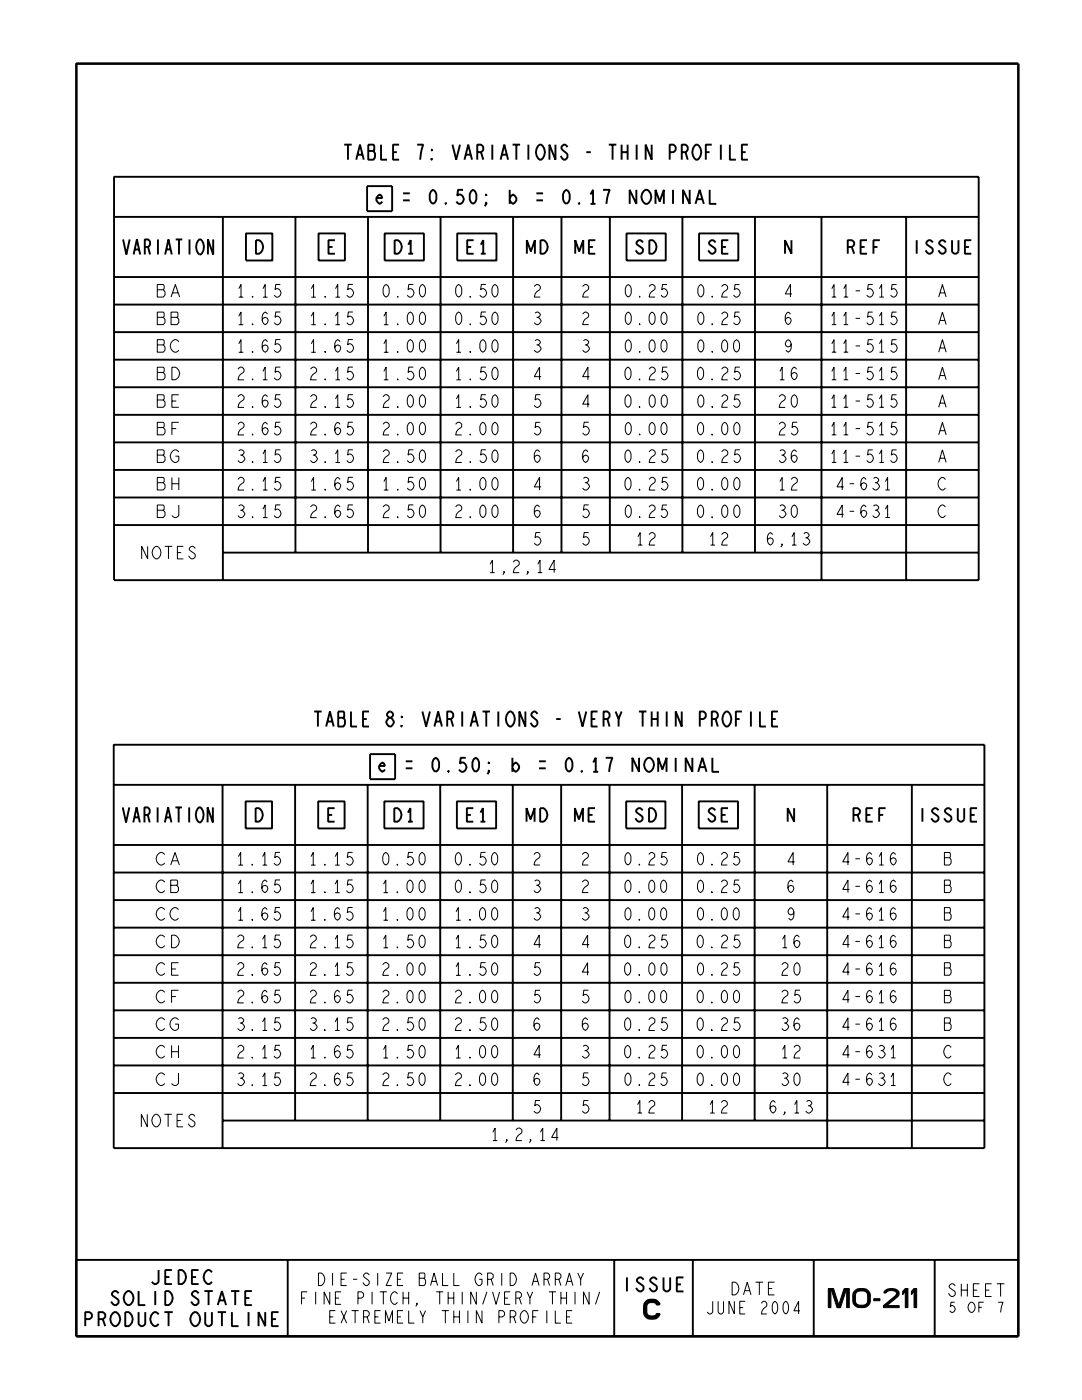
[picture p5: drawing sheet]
<svg xmlns="http://www.w3.org/2000/svg" width="216mm" height="279mm" viewBox="0 0 216 279" stroke-linecap="round" stroke-linejoin="round" font-family="sans-serif">
<g fill="none" stroke="#000" stroke-width=".38">
<path d="M22.8 35.3h172.5v80.5h-172.5zM68.7 28.9h1.5M69.4 28.9v3M71.1 31.9l.7-3 .8 3M71.4 30.9h.9M73.2 37.1h5v5h-5zM73.5 28.9h1l.2 .2v.8l-.2 .2 .3 .5v.8l-.3 .5h-1zM73.5 30.1h1M75.1 39.5h1.2l-.2-.4-.3-.3-.7 .7v.5l.7 .7 .5-.5M76 28.9v3h1.2M78.4 30.4h.8M79.6 28.9h-1.2v3h1.2"/>
<path d="M80.4 40h1.4M80.4 38.6h1.4M83.2 28.9h1.2l-.6 3M86.1 38.1l.3-.2 .3 .2a1.77 1.77 0 0 1-.3 2.6l-.3-.2a1.94 1.94 0 0 1 0-2.4zM86.1 31.6l.1 .3h-.1zM86.1 29.9h.1v.2zM90.3 28.9l.7 3 .8-3M92.4 37.9h-1l-.2 1.2 .4-.3a.94 .94 0 0 1 1 1 .94 .94 0 0 1-1 .9l-.5-.5M92.7 31.9l.7-3 .8 3M93 30.9h.9M94.1 38.1l.3-.2 .3 .2a1.77 1.77 0 0 1-.3 2.6l-.3-.2a1.94 1.94 0 0 1 0-2.4zM95.2 30.4h.8l.4-.5v-.5l-.4-.5h-.8v3"/>
<path d="M96 30.4l.4 1.5M96.9 38.8h.2v.3zM98.2 28.9v3M99.9 31.9l.7-3 .8 3M100.2 30.9h.9M101.7 39.5l.7-.7 .6 .7v.5l-.6 .7-.7-.7M101.7 37.9v2.8M102.3 28.9h1.5M103 28.9v3M105.4 28.9v3M107 40h1.4M107 38.6h1.4"/>
<path d="M107.4 29.1l.3-.2a.99 .99 0 0 1 .9 .7 1.86 1.86 0 0 1-.6 2.3 .99 .99 0 0 1-.9-.8l-.2-.7 .2-.8zM110.8 28.9v3l-1.2-3v3M112.7 38.1l.3-.2 .3 .2a1.77 1.77 0 0 1-.3 2.6l-.3-.2a1.94 1.94 0 0 1 0-2.4zM113.2 29.4l-.4-.5a.69 .69 0 0 0-.8 .7l1.1 1 .1 .8-.4 .5h-.3l-.6-.8M117 30.4h.9M117.8 38.8l.5-.9v2.8M120.3 37.9h1.4l-.4 .9-.3 1.9M121.5 28.9h1.5M122.2 28.9v3M124 30.4h1.2M124 28.9v3M125.2 28.9v3"/>
<path d="M127 37.9v2.8l-1.4-2.8v2.8M127 28.9v3M128.5 38.1l.3-.2h.3a1.48 1.48 0 0 1 .9 1.5 1.48 1.48 0 0 1-1.2 1.3 1.61 1.61 0 0 1-.3-2.6zM130 28.9v3l-1.2-3v3M133.6 30.4h.8l.4-.5v-.5l-.4-.5h-.8v3M134.3 37.9v2.8M136 30.4h.8l.4-.5v-.5l-.4-.5h-.8v3M136.8 30.4l.4 1.5M137.6 37.9v2.8l-1.3-2.8v2.8M138.6 29.1l.3-.2a.99 .99 0 0 1 .9 .7 1.86 1.86 0 0 1-.6 2.3h-.3a1.91 1.91 0 0 1-.3-2.8zM139.1 39.8h1M140.8 30.4h.8"/>
<path d="M141.6 37.9v2.8h1.3M142 28.9h-1.2v3M143.8 28.9v3M145.6 28.9v3h1.2M148 30.4h.8M149.2 28.9h-1.2v3h1.2M22.8 43.3h172.5M22.8 55.3h172.5M24.6 47.8l.6 3 .7-3M26.7 50.8l.6-3 .7 3M26.9 49.8h.8M28.9 49.3h.6a.87 .87 0 0 0 0-1.5h-.6v3"/>
<path d="M29.5 49.3l.4 1.5M31.5 47.8v3M33 50.8l.6-3 .7 3M33.2 49.8h.8M35.1 47.8h1.3M35.7 47.8v3M37.8 47.8v3M39.5 48l.3-.2h.2a2.04 2.04 0 0 1 0 3 .91 .91 0 0 1-.7-.8 2.17 2.17 0 0 1 .2-2zM42.5 47.8v3l-1-3v3M44.5 43.3v72.5M49.1 46.6h5.2v5.4h-5.2zM51.1 47.9a1.35 1.35 0 0 1 1.3 2.1l-.7 .6h-.6z"/>
<path d="M59 43.3v67M63.6 46.6h5.2v5.4h-5.2zM65.5 49.3h.9M66.8 47.9h-1.3v2.7h1.3M73.4 43.3v67M76.8 46.6h7.8v5.4h-7.8zM78.7 47.9a1.35 1.35 0 0 1 1.4 .8 1.35 1.35 0 0 1-.2 1.5l-.5 .4h-.7zM81.5 48.8l.5-.9v2.7M81.5 50.6h.9M87.9 43.3v67M88.9 40.5l.2 .2h-.2zM91.2 46.6h7.9v5.4h-7.9z"/>
<path d="M93.2 49.3h.8M94.5 47.9h-1.3v2.7h1.3M95.9 48.8l.5-.9v2.7M95.9 50.6h1M97.1 40.7l-.2-.2h.2v.2l-.4 .5M102.4 43.3v67M105.1 50.6v-2.7l.8 2.3 .8-2.3v2.7M107.9 47.9a1.36 1.36 0 0 1 1.3 .8 1.36 1.36 0 0 1-.2 1.5l-.5 .4h-.6zM112 43.3v67M114.8 50.6v-2.7l.8 2.3 .8-2.3v2.7M115.5 40.5l.2 .2h-.2zM117.5 49.3h.8"/>
<path d="M117.8 40.7h1M118.8 47.9h-1.3v2.7h1.3M121.7 43.3v67M125 46.6h7.8v5.4h-7.8zM128.3 48.4l-.5-.5a.67 .67 0 0 0-.8 .7l1.3 1.1v.5l-.5 .4a1.02 1.02 0 0 1-1-.6M129.6 47.9a1.36 1.36 0 0 1 1.3 .8 1.36 1.36 0 0 1-.2 1.5l-.5 .4h-.6zM130.8 40.7v-2.8l.8 2.3 .9-2.3v2.8M136.2 43.3v67M138.8 40.7l.8-2.8 .8 2.8M139.5 46.6h7.8v5.4h-7.8zM142.8 48.4l-.5-.5a.67 .67 0 0 0-.8 .7l1.1 .9 .2 .2v.5l-.5 .4h-.3l-.7-.6M144 49.3h.8"/>
<path d="M145.3 47.9h-1.3v2.7h1.3M150.6 43.3v67M157.9 47.9v2.7l-1.3-2.7v2.7M163.9 43.3v72.5M169.2 49.3h.8l.3-.2 .1-.3v-.4l-.1-.2-.3-.3h-.8v2.7M170 49.3l.4 1.3M171.7 49.3h.8M173 47.9h-1.3v2.7h1.3M174.3 49.3h.8M175.6 47.9h-1.3v2.7M180.8 43.3v72.5M182.9 47.9v2.7"/>
<path d="M186.1 48.4l-.5-.5a.67 .67 0 0 0-.8 .7l.5 .5a.91 .91 0 0 1 .7 1.3l-.4 .2a1.02 1.02 0 0 1-.9-.6M188.7 48.4l-.5-.5a.67 .67 0 0 0-.8 .7l.5 .5a.91 .91 0 0 1 .6 1.3l-.3 .2a1.02 1.02 0 0 1-1-.6M190 47.9v2.3l.5 .4h.3l.5-.4v-2.3M192.5 49.3h.8M193.8 47.9h-1.3v2.7h1.3M22.8 60.8h172.5M22.8 66.3h172.5M22.8 71.8h172.5M22.8 77.3h172.5M22.8 82.8h172.5M22.8 88.3h172.5M22.8 93.8h172.5"/>
<path d="M22.8 99.3h172.5M22.8 104.8h172.5M44.5 110.3h150.8M22.7 148.6h173.7v80.5h-173.7zM22.7 156.6h173.7M44.4 156.6v72.5M49 159.9h5.3v5.4h-5.3zM58.9 156.6v67M62.7 142h1.5M63.4 142v3M63.5 159.9h5.3v5.4h-5.3zM65.1 145l.7-3 .8 3"/>
<path d="M65.4 144h.9M67.5 142h1l.2 .2v.8l-.2 .2 .3 .5v.8l-.3 .5h-1zM67.5 143.2h1M70 142v3h1.2M72.4 143.5h.8M73.4 156.6v67M73.6 142h-1.2v3h1.2M73.8 150.5h5v5h-5zM75.6 152.9h1.2l-.2-.5-.3-.2-.7 .7v.4l.7 .7 .5-.4M76.7 159.9h7.8v5.4h-7.8zM77.4 143.5l.3-.3a.88 .88 0 0 1 .9 .9 .88 .88 0 0 1-.9 .9l-.3-.3a.79 .79 0 0 1 0-1.2zM77.7 143.2l-.5-.5a.69 .69 0 0 1 .8-.7l.4 .5v.2l-.4 .5"/>
<path d="M80.1 144.7l.1 .3h-.1zM80.1 143h.1v.2zM81 153.3h1.3M81 151.9h1.3M84.3 142l.7 3 .8-3M86.6 151.5l.3-.3 .4 .3a1.77 1.77 0 0 1-.4 2.5l-.3-.2a1.94 1.94 0 0 1 0-2.3zM86.7 145l.7-3 .8 3M87 144h.9M87.8 156.6v67M89.2 143.5h.8l.4-.5v-.5l-.4-.5h-.8v3M89.4 153.8l.2 .2h-.2zM90 143.5l.4 1.5"/>
<path d="M91.2 159.9h7.8v5.4h-7.8zM92.2 142v3M92.9 151.2h-1l-.1 1.2 .3-.2a.94 .94 0 0 1 1 .9 .94 .94 0 0 1-1 .9l-.5-.4M93.9 145l.7-3 .8 3M94.2 144h.9M94.6 151.5l.3-.3 .4 .3a1.77 1.77 0 0 1-.4 2.5l-.3-.2a1.94 1.94 0 0 1 0-2.3zM96.3 142h1.5M97 142v3M97.4 152.2h.2v.2zM97.6 154l-.2-.2h.2v.2l-.3 .5M99.4 142v3M101.4 142.2l.3-.2a.99 .99 0 0 1 .9 .7 1.86 1.86 0 0 1-.6 2.3h-.3a1.91 1.91 0 0 1-.3-2.8z"/>
<path d="M102.2 152.9l.7-.7 .7 .7v.4l-.7 .7-.7-.7M102.2 151.2v2.8M102.3 156.6v67M104.8 142v3l-1.2-3v3M107.2 142.5l-.4-.5a.69 .69 0 0 0-.8 .7l.5 .5a1.05 1.05 0 0 1 .6 1.5l-.3 .3a.99 .99 0 0 1-.9-.8M107.6 153.3h1.3M107.6 151.9h1.3M111 143.5h.9M112 156.6v67M113.2 151.5l.3-.3 .4 .3a1.77 1.77 0 0 1-.4 2.5l-.3-.2a1.94 1.94 0 0 1 0-2.3zM115.5 142l.7 3 .8-3M116 153.8l.2 .2h-.2z"/>
<path d="M118 143.5h.8M118.4 152.2l.5-1v2.8M118.4 154h1M119.2 142h-1.2v3h1.2M120.4 143.5h.8l.4-.5v-.5l-.4-.5h-.8v3M120.9 151.2h1.3l-.3 1-.4 1.8M121.2 143.5l.4 1.5M121.6 156.6v67M122.8 142l.6 1.5v1.5M124 142l-.6 1.5M124.9 159.9h7.9v5.4h-7.9zM127.5 142h1.5"/>
<path d="M127.5 151.2v2.8l-1.3-2.8v2.8M128.2 142v3M129 151.5l.3-.3a1.42 1.42 0 0 1 1.2 1.4 1.42 1.42 0 0 1-1.2 1.4 1.61 1.61 0 0 1-.3-2.5zM130 143.5h1.2M130 142v3M131.2 142v3M131.3 154v-2.8l.9 2.4 .8-2.4v2.8M133 142v3M134.8 151.2v2.8M136 142v3l-1.2-3v3M136.1 156.6v67M138.2 151.2v2.8l-1.4-2.8v2.8"/>
<path d="M139.3 154l.8-2.8 .9 2.8M139.4 159.9h7.9v5.4h-7.9zM139.6 143.5h.8l.4-.5v-.5l-.4-.5h-.8v3M139.7 153.1h.9M142 143.5h.8l.4-.5v-.5l-.4-.5h-.8v3M142.1 151.2v2.8h1.4M142.8 143.5l.4 1.5M144.6 142.2l.3-.2h.3a1.88 1.88 0 0 1 0 3 .99 .99 0 0 1-.9-.8l-.2-.7 .2-.8zM146.8 143.5h.8M148 142h-1.2v3M149.8 142v3M150.6 156.6v67"/>
<path d="M151.6 142v3h1.2M154 143.5h.8M155.2 142h-1.2v3h1.2M165.1 156.6v72.5M181.9 156.6v72.5M22.7 168.6h173.7M22.7 174.1h173.7M22.7 179.6h173.7M24.5 161.1l.6 3 .7-3M26.6 164.1l.6-3 .7 3M26.9 163.1h.7M28.8 162.6h.7a.87 .87 0 0 0 0-1.5h-.7v3"/>
<path d="M29.5 162.6l.4 1.5M31.4 161.1v3M32.9 164.1l.6-3 .7 3M33.2 163.1h.7M35 161.1h1.3M35.6 161.1v3M37.7 161.1v3M39.5 161.4l.2-.3h.3a2.04 2.04 0 0 1 0 3h-.3a2.1 2.1 0 0 1-.2-2.7zM42.5 161.1v3l-1.1-3v3M51 161.3a1.3 1.3 0 0 1 1.3 .6 1.3 1.3 0 0 1 0 1.4l-.7 .7h-.6zM65.5 162.6h.8M66.8 161.3h-1.3v2.7h1.3"/>
<path d="M78.7 161.3a1.3 1.3 0 0 1 1.3 .6 1.3 1.3 0 0 1 0 1.4l-.7 .7h-.6zM81.4 162.2l.5-.9v2.7M81.4 164h1M93.2 162.6h.8M94.4 161.3h-1.2v2.7h1.2M95.9 162.2l.5-.9v2.7M95.9 164h.9M105.1 164v-2.7l.8 2.2 .8-2.2v2.7M107.8 161.3a1.3 1.3 0 0 1 1.3 .6 1.3 1.3 0 0 1 0 1.4l-.7 .7h-.6zM114.7 164v-2.7l.8 2.2 .8-2.2v2.7M117.4 162.6h.8M118.7 161.3h-1.3v2.7h1.3"/>
<path d="M128.2 161.7l-.5-.4a.67 .67 0 0 0-.8 .7l1.3 1.1v.4l-.5 .5a1.02 1.02 0 0 1-.9-.7M129.5 161.3a1.3 1.3 0 0 1 1.3 .6 1.3 1.3 0 0 1 0 1.4l-.7 .7h-.6zM142.7 161.7l-.5-.4a.67 .67 0 0 0-.8 .7l1.3 1.1v.4l-.5 .5a1.02 1.02 0 0 1-.9-.7M144 162.6h.8M145.3 161.3h-1.3v2.7h1.3M158.5 161.3v2.7l-1.3-2.7v2.7M170.3 162.6h.8l.3-.2 .2-.2v-.5l-.2-.2-.3-.2h-.8v2.7M171.1 162.6l.5 1.4M172.9 162.6h.8M174.1 161.3h-1.2v2.7h1.2M175.4 162.6h.8M176.7 161.3h-1.3v2.7"/>
<path d="M184.1 161.3v2.7M187.3 161.7l-.5-.4a.67 .67 0 0 0-.8 .7l1.3 1.1v.4l-.5 .5a1.02 1.02 0 0 1-1-.7M189.8 161.7l-.5-.4a.67 .67 0 0 0-.8 .7l.5 .4a.91 .91 0 0 1 .7 1.4l-.4 .2h-.3l-.6-.7M191.1 161.3v2.2l.5 .5h.3l.5-.5v-2.2M193.7 162.6h.8M195 161.3h-1.3v2.7h1.3M22.7 185.1h173.7M22.7 190.6h173.7M22.7 196.1h173.7M22.7 201.6h173.7M22.7 207.1h173.7M22.7 212.6h173.7"/>
<path d="M22.7 218.1h173.7M44.4 223.6h152M15.2 251.4h188v15.3h-188zM23.7 258.1l-.5-.4a.7 .7 0 0 0-.9 .7l1.2 .9 .2 .2v.5l-.5 .5h-.4l-.6-.7M25.2 257.9l.3-.2a1.42 1.42 0 0 1 1.2 1.4 1.42 1.42 0 0 1-1.2 1.4 1.61 1.61 0 0 1-.3-2.6zM27.7 257.7v2.8h1.3M31 257.7v2.8M31.6 253.5v2.3l-.5 .5h-.3l-.5-.5M33 257.7a1.27 1.27 0 0 1 1.5 1.4 1.37 1.37 0 0 1-1.5 1.4zM33 254.9h.8M34.3 253.5h-1.3v2.8h1.3M35.6 253.5a1.4 1.4 0 0 1 1.4 2.1 1.14 1.14 0 0 1-1.4 .7z"/>
<path d="M38.3 254.9h.8M39.6 253.5h-1.3v2.8h1.3M39.6 258.1l-.5-.4a.7 .7 0 0 0-.8 .7l1.3 1.1v.5l-.5 .5a1.06 1.06 0 0 1-1-.7M40.8 257.7h1.6M41.6 257.7v2.8M42.3 253.9l-.5-.4a1.42 1.42 0 0 0-1.2 1.4 1.42 1.42 0 0 0 1.2 1.4l.5-.5M43.8 259.5h1M46.1 257.7h1.7M46.9 257.7v2.8M48.9 259.1h.9M50.3 257.7h-1.4v2.8h1.4M57.4 251.4v15.3"/>
<path d="M122.6 251.4v15.3M125.1 254.9v2.8M128.4 255.4l-.5-.5a.7 .7 0 0 0-.8 .7l1.3 1.2v.5l-.5 .4a1.06 1.06 0 0 1-1-.7M131.1 255.4l-.5-.5a.7 .7 0 0 0-.9 .7l1.4 1.2v.5l-.5 .4a1.06 1.06 0 0 1-1-.7M132.4 254.9v2.4l.5 .4h.3l.5-.4v-2.4M135 256.3h.9M136.4 254.9h-1.4v2.8h1.4M138.2 251.4v15.3M162.4 251.4v15.3M186.5 251.4v15.3M17 263.3h.8l.4-.3 .1-.2v-.5l-.1-.2-.4-.2h-.8v2.8M19.7 263.3h.8l.3-.3 .2-.2v-.5l-.2-.2-.3-.2h-.8v2.8"/>
<path d="M20.5 263.3l.5 1.4M22.5 262.1l.3-.2h.4a1.48 1.48 0 0 1 .8 1.5 1.48 1.48 0 0 1-1.2 1.3 1.61 1.61 0 0 1-.3-2.6zM25 261.9a1.4 1.4 0 0 1 1.3 2.1 1.14 1.14 0 0 1-1.3 .7zM27.7 261.9v2.3l.5 .5h.3l.5-.5v-2.3M31.6 262.3l-.5-.4a1.42 1.42 0 0 0-1.1 1.4 1.42 1.42 0 0 0 1.1 1.4l.5-.5M32.8 261.9h1.7M33.6 261.9v2.8M38.5 262.1l.3-.2a1.42 1.42 0 0 1 1.2 1.4 1.42 1.42 0 0 1-1.2 1.4 1.61 1.61 0 0 1-.3-2.6zM41 261.9v2.3l.5 .5h.3l.5-.5v-2.3M43.4 260.5l.9-2.8 .8 2.8M43.4 261.9h1.7M44.3 261.9v2.8"/>
<path d="M46.3 261.9v2.8h1.3M49.6 261.9v2.8M52.9 261.9v2.8l-1.3-2.8v2.8M54.3 263.3h.8M55.6 261.9h-1.3v2.8h1.3"/>
</g>
<g fill="none" stroke="#000" stroke-width=".2">
<path d="M31.4 56.8h1.2l.2 .2v.6l-.2 .2 .3 .4v.7l-.3 .4h-1.2zM31.4 57.8h1.2M34.1 59.3l.9-2.5 .8 2.5M34.5 58.5h1M47.6 57.6l.5-.8v2.5M47.6 59.3h.9M50.4 59.1l.1 .2h-.1zM52.5 57.6l.4-.8v2.5M52.5 59.3h.9M55.9 56.8h-.9l-.1 1 .3-.2a.85 .85 0 0 1 .9 .9 .85 .85 0 0 1-.9 .8l-.5-.4M62.1 57.6l.5-.8v2.5M62.1 59.3h.9"/>
<path d="M64.8 59.1l.2 .2h-.2zM66.9 57.6l.5-.8v2.5M66.9 59.3h.9M70.4 56.8h-.9l-.1 1 .3-.2a.85 .85 0 0 1 .9 .9 .85 .85 0 0 1-.9 .8l-.5-.4M76.7 57l.3-.2 .4 .2a1.61 1.61 0 0 1-.4 2.3l-.3-.2a1.76 1.76 0 0 1 0-2.1zM79.3 59.1l.2 .2h-.2zM82.5 56.8h-.9l-.2 1 .3-.2a.85 .85 0 0 1 .9 .9 .85 .85 0 0 1-.9 .8l-.4-.4M84 57l.3-.2 .3 .2a1.61 1.61 0 0 1-.3 2.3l-.3-.2a1.76 1.76 0 0 1 0-2.1zM91.2 57l.3-.2 .3 .2a1.61 1.61 0 0 1-.3 2.3l-.3-.2a1.76 1.76 0 0 1 0-2.1zM93.8 59.1l.1 .2h-.1zM97 56.8h-.9l-.2 1 .3-.2a.85 .85 0 0 1 .9 .9 .85 .85 0 0 1-.9 .8l-.5-.4M98.5 57l.3-.2 .3 .2a1.61 1.61 0 0 1-.3 2.3l-.3-.2a1.76 1.76 0 0 1 0-2.1z"/>
<path d="M106.6 57.2l.5-.4h.3l.4 .4a.96 .96 0 0 1-.7 1l-.3 .5-.2 .6h1.2M116.3 57.2l.4-.4h.3l.5 .4a.96 .96 0 0 1-.8 1l-.3 .5-.1 .6h1.2M125.1 57l.3-.2 .3 .2a1.58 1.58 0 0 1-.3 2.3l-.3-.2a1.74 1.74 0 0 1 0-2.1zM127.6 59.1l.1 .2h-.1zM129.5 57.2l.5-.4h.3l.4 .4v.4l-.7 .6-.3 .5-.2 .6h1.2M133.1 56.8h-.9l-.2 1 .3-.2a.84 .84 0 0 1 .9 .9 .84 .84 0 0 1-.9 .8l-.4-.4M139.5 57l.3-.2 .3 .2a1.58 1.58 0 0 1-.3 2.3l-.3-.2a1.74 1.74 0 0 1 0-2.1zM142.1 59.1l.1 .2h-.1zM144 57.2l.4-.4h.3l.5 .4v.4l-.8 .6-.3 .5-.1 .6h1.2M147.6 56.8h-.9l-.2 1 .3-.2a.84 .84 0 0 1 .9 .9 .84 .84 0 0 1-.9 .8l-.4-.4M158 58.7h-1.3l1-1.9v2.5M166 57.6l.4-.8v2.5"/>
<path d="M166 59.3h.9M168.4 57.6l.4-.8v2.5M168.4 59.3h.8M170.7 58h.9M174.1 56.8h-.8l-.2 1 .3-.2a.84 .84 0 0 1 .9 .9 .84 .84 0 0 1-.9 .8l-.4-.4M175.5 57.6l.4-.8v2.5M175.5 59.3h.9M178.9 56.8h-.9l-.1 1 .3-.2a.84 .84 0 0 1 .8 .9 .84 .84 0 0 1-.8 .8l-.5-.4M187.3 59.3l.7-2.5 .8 2.5M187.6 58.5h.9M31.4 62.3h1.2l.2 .2v.6l-.2 .2 .3 .4v.7l-.3 .4h-1.2zM31.4 67.8h1.2l.2 .2v.6l-.2 .2 .3 .4v.7l-.3 .4h-1.2z"/>
<path d="M31.4 73.3h1.2l.2 .2v.6l-.2 .2 .3 .4v.7l-.3 .4h-1.2zM31.4 78.8h1.2l.2 .2v.6l-.2 .2 .3 .4v.7l-.3 .4h-1.2zM31.4 63.3h1.2M31.4 68.8h1.2M31.4 74.3h1.2M31.4 79.8h1.2M34.1 62.3h1.2l.2 .2v.6l-.2 .2 .4 .4v.7l-.4 .4h-1.2zM34.1 63.3h1.2M34.3 73.3a1.28 1.28 0 0 1 1.5 1.2 1.28 1.28 0 0 1-1.5 1.3zM35.7 68.2a.84 .84 0 0 0-.9-.4 .84 .84 0 0 0-.7 .6 1.27 1.27 0 0 0 1.1 1.9l.5-.4M35.7 78.8h-1.4v2.5h1.4M47.5 73.7l.4-.4h.3l.5 .4a.98 .98 0 0 1-.8 1l-.3 .5-.1 .6h1.2"/>
<path d="M47.5 79.2l.4-.4h.3l.5 .4a.98 .98 0 0 1-.8 1l-.3 .5-.1 .6h1.2M47.6 63.1l.5-.8v2.5M47.6 68.6l.5-.8v2.5M47.6 64.8h.9M47.6 70.3h.9M50.4 64.6l.1 .2h-.1zM50.4 70.1l.1 .2h-.1zM50.4 75.6l.1 .2h-.1zM52.5 74.1l.4-.8v2.5M52.5 75.8h.9M53.4 62.7l-.5-.4-.3 .2a1.61 1.61 0 0 0 .3 2.3 .92 .92 0 0 0 .5-1.3l-.5-.2-.4 .2-.2 .5M53.4 68.2l-.5-.4-.3 .2a1.61 1.61 0 0 0 .3 2.3 .92 .92 0 0 0 .5-1.3l-.5-.2-.4 .2-.2 .5"/>
<path d="M53.4 79.2l-.5-.4-.3 .2a1.61 1.61 0 0 0 .3 2.3 .92 .92 0 0 0 .5-1.3l-.5-.2-.4 .2-.2 .5M55.9 62.3h-.9l-.1 1 .3-.2a.85 .85 0 0 1 .9 .9 .85 .85 0 0 1-.9 .8l-.5-.4M55.9 67.8h-.9l-.1 1 .3-.2a.85 .85 0 0 1 .9 .9 .85 .85 0 0 1-.9 .8l-.5-.4M55.9 73.3h-.9l-.1 1 .3-.2a.85 .85 0 0 1 .9 .9 .85 .85 0 0 1-.9 .8l-.5-.4M55.9 78.8h-.9l-.1 1 .3-.2a.85 .85 0 0 1 .9 .9 .85 .85 0 0 1-.9 .8l-.5-.4M62 73.7l.4-.4h.3l.5 .4a.98 .98 0 0 1-.8 1l-.3 .5-.1 .6h1.2M62 79.2l.4-.4h.3l.5 .4a.98 .98 0 0 1-.8 1l-.3 .5-.1 .6h1.2M62.1 63.1l.5-.8v2.5M62.1 68.6l.5-.8v2.5M62.1 64.8h.9M62.1 70.3h.9M64.8 64.6l.2 .2h-.2z"/>
<path d="M64.8 70.1l.2 .2h-.2zM64.8 75.6l.2 .2h-.2zM66.9 63.1l.5-.8v2.5M66.9 74.1l.5-.8v2.5M66.9 79.6l.5-.8v2.5M66.9 64.8h.9M66.9 75.8h.9M67.8 68.2l-.4-.4-.3 .2a1.61 1.61 0 0 0 .3 2.3 .92 .92 0 0 0 .4-1.3l-.4-.2-.5 .2-.1 .5M70.4 62.3h-.9l-.1 1 .3-.2a.85 .85 0 0 1 .9 .9 .85 .85 0 0 1-.9 .8l-.5-.4M70.4 67.8h-.9l-.1 1 .3-.2a.85 .85 0 0 1 .9 .9 .85 .85 0 0 1-.9 .8l-.5-.4M70.4 73.3h-.9l-.1 1 .3-.2a.85 .85 0 0 1 .9 .9 .85 .85 0 0 1-.9 .8l-.5-.4M70.4 78.8h-.9l-.1 1 .3-.2a.85 .85 0 0 1 .9 .9 .85 .85 0 0 1-.9 .8l-.5-.4"/>
<path d="M76.4 79.2l.5-.4h.3l.5 .4a.98 .98 0 0 1-.8 1l-.3 .5-.2 .6h1.3M76.6 63.1l.4-.8v2.5M76.6 68.6l.4-.8v2.5M76.6 74.1l.4-.8v2.5M76.6 64.8h.9M76.6 70.3h.9M76.6 75.8h.9M79.3 64.6l.2 .2h-.2zM79.3 70.1l.2 .2h-.2zM79.3 75.6l.2 .2h-.2zM81.6 62.5l.3-.2 .3 .2a1.61 1.61 0 0 1-.3 2.3l-.3-.2a1.76 1.76 0 0 1 0-2.1zM81.6 68l.3-.2 .3 .2a1.61 1.61 0 0 1-.3 2.3l-.3-.2a1.76 1.76 0 0 1 0-2.1z"/>
<path d="M81.6 79l.3-.2 .3 .2a1.61 1.61 0 0 1-.3 2.3l-.3-.2a1.76 1.76 0 0 1 0-2.1zM82.5 73.3h-.9l-.2 1 .3-.2a.85 .85 0 0 1 .9 .9 .85 .85 0 0 1-.9 .8l-.4-.4M84 62.5l.3-.2 .3 .2a1.61 1.61 0 0 1-.3 2.3l-.3-.2a1.76 1.76 0 0 1 0-2.1zM84 68l.3-.2 .3 .2a1.61 1.61 0 0 1-.3 2.3l-.3-.2a1.76 1.76 0 0 1 0-2.1zM84 73.5l.3-.2 .3 .2a1.61 1.61 0 0 1-.3 2.3l-.3-.2a1.76 1.76 0 0 1 0-2.1zM84 79l.3-.2 .3 .2a1.61 1.61 0 0 1-.3 2.3l-.3-.2a1.76 1.76 0 0 1 0-2.1zM91.1 68.6l.4-.8v2.5M91.1 74.1l.4-.8v2.5M91.1 79.6l.4-.8v2.5M91.1 70.3h.9M91.1 75.8h.9M91.2 62.5l.3-.2 .3 .2a1.61 1.61 0 0 1-.3 2.3l-.3-.2a1.76 1.76 0 0 1 0-2.1z"/>
<path d="M93.8 64.6l.1 .2h-.1zM93.8 70.1l.1 .2h-.1zM93.8 75.6l.1 .2h-.1zM96.1 68l.3-.2 .3 .2a1.61 1.61 0 0 1-.3 2.3l-.3-.2a1.76 1.76 0 0 1 0-2.1zM97 62.3h-.9l-.2 1 .3-.2a.85 .85 0 0 1 .9 .9 .85 .85 0 0 1-.9 .8l-.5-.4M97 73.3h-.9l-.2 1 .3-.2a.85 .85 0 0 1 .9 .9 .85 .85 0 0 1-.9 .8l-.5-.4M97 78.8h-.9l-.2 1 .3-.2a.85 .85 0 0 1 .9 .9 .85 .85 0 0 1-.9 .8l-.5-.4M98.5 62.5l.3-.2 .3 .2a1.61 1.61 0 0 1-.3 2.3l-.3-.2a1.76 1.76 0 0 1 0-2.1zM98.5 68l.3-.2 .3 .2a1.61 1.61 0 0 1-.3 2.3l-.3-.2a1.76 1.76 0 0 1 0-2.1zM98.5 73.5l.3-.2 .3 .2a1.61 1.61 0 0 1-.3 2.3l-.3-.2a1.76 1.76 0 0 1 0-2.1zM98.5 79l.3-.2 .3 .2a1.61 1.61 0 0 1-.3 2.3l-.3-.2a1.76 1.76 0 0 1 0-2.1zM106.8 62.5l.3-.2a.62 .62 0 0 1 .7 .6l-.4 .4 .6 .7a.86 .86 0 0 1-.9 .8l-.5-.4"/>
<path d="M106.8 68l.3-.2a.62 .62 0 0 1 .7 .6l-.4 .4a.7 .7 0 0 1 .4 1.1 .7 .7 0 0 1-1.2 0M107.1 63.3h.3M107.1 68.8h.3M107.8 78.8h-.9l-.1 1 .3-.2a.85 .85 0 0 1 .9 .9 .85 .85 0 0 1-.9 .8l-.5-.4M108 75.2h-1.4l1.1-1.9v2.5M116.3 62.7l.4-.4h.3l.5 .4a.96 .96 0 0 1-.8 1l-.3 .5-.1 .6h1.2M116.4 68l.3-.2a.62 .62 0 0 1 .8 .6l-.5 .4a.7 .7 0 0 1 .4 1.1 .7 .7 0 0 1-1.1 0M116.7 68.8h.3M117.6 75.2h-1.3l1-1.9v2.5M125 73.5l.3-.2 .3 .2a1.61 1.61 0 0 1-.3 2.3l-.3-.2a1.76 1.76 0 0 1 0-2.1zM125 79l.3-.2 .3 .2a1.61 1.61 0 0 1-.3 2.3l-.3-.2a1.76 1.76 0 0 1 0-2.1zM125.1 62.5l.3-.2 .3 .2a1.58 1.58 0 0 1-.3 2.3l-.3-.2a1.74 1.74 0 0 1 0-2.1z"/>
<path d="M125.1 68l.3-.2 .3 .2a1.58 1.58 0 0 1-.3 2.3l-.3-.2a1.74 1.74 0 0 1 0-2.1zM127.6 75.6l.1 .2h-.1zM127.6 64.6l.1 .2h-.1zM127.6 70.1l.1 .2h-.1zM129.5 73.7l.5-.4h.3l.4 .4a.98 .98 0 0 1-.7 1l-.3 .5-.2 .6h1.2M129.8 62.5l.3-.2 .3 .2a1.58 1.58 0 0 1-.3 2.3l-.3-.2a1.73 1.73 0 0 1 0-2.1zM129.8 68l.3-.2 .3 .2a1.58 1.58 0 0 1-.3 2.3l-.3-.2a1.73 1.73 0 0 1 0-2.1zM129.8 79l.3-.2 .3 .2a1.61 1.61 0 0 1-.3 2.3l-.3-.2a1.76 1.76 0 0 1 0-2.1zM132.2 62.5l.3-.2 .3 .2a1.58 1.58 0 0 1-.3 2.3l-.3-.2a1.73 1.73 0 0 1 0-2.1zM132.2 68l.3-.2 .3 .2a1.58 1.58 0 0 1-.3 2.3l-.3-.2a1.73 1.73 0 0 1 0-2.1zM132.2 79l.3-.2 .3 .2a1.61 1.61 0 0 1-.3 2.3l-.3-.2a1.76 1.76 0 0 1 0-2.1zM133.2 73.3h-1l-.1 1 .3-.2a.85 .85 0 0 1 .9 .9 .85 .85 0 0 1-.9 .8l-.5-.4"/>
<path d="M139.5 73.5l.3-.2 .3 .2a1.61 1.61 0 0 1-.3 2.3l-.3-.2a1.76 1.76 0 0 1 0-2.1zM139.5 62.5l.3-.2 .3 .2a1.58 1.58 0 0 1-.3 2.3l-.3-.2a1.74 1.74 0 0 1 0-2.1zM139.5 68l.3-.2 .3 .2a1.58 1.58 0 0 1-.3 2.3l-.3-.2a1.74 1.74 0 0 1 0-2.1zM139.5 79l.3-.2 .3 .2a1.58 1.58 0 0 1-.3 2.3l-.3-.2a1.74 1.74 0 0 1 0-2.1zM142 75.6l.2 .2h-.2zM142.1 64.6l.1 .2h-.1zM142.1 70.1l.1 .2h-.1zM144 62.7l.4-.4h.3l.5 .4a.96 .96 0 0 1-.8 1l-.3 .5-.1 .6h1.2M144 79.2l.4-.4h.3l.5 .4v.4l-.8 .6-.3 .5-.1 .6h1.2M144 73.7l.5-.4h.3l.4 .4a.98 .98 0 0 1-.7 1l-.3 .5-.2 .6h1.2M144.3 68l.3-.2 .3 .2a1.58 1.58 0 0 1-.3 2.3l-.3-.2a1.73 1.73 0 0 1 0-2.1zM146.7 68l.3-.2 .3 .2a1.58 1.58 0 0 1-.3 2.3l-.3-.2a1.73 1.73 0 0 1 0-2.1z"/>
<path d="M147.6 62.3h-.9l-.2 1 .3-.2a.84 .84 0 0 1 .9 .9 .84 .84 0 0 1-.9 .8l-.4-.4M147.6 78.8h-.9l-.2 1 .3-.2a.84 .84 0 0 1 .9 .9 .84 .84 0 0 1-.9 .8l-.4-.4M147.6 73.3h-.9l-.1 1 .3-.2a.85 .85 0 0 1 .9 .9 .85 .85 0 0 1-.9 .8l-.5-.4M155.5 79.2l.4-.4h.3l.5 .4a.98 .98 0 0 1-.8 1l-.3 .5-.1 .6h1.2M155.6 74.1l.5-.8v2.5M155.6 75.8h.9M157.7 62.7l-.4-.4-.3 .2a1.58 1.58 0 0 0 .3 2.3 .91 .91 0 0 0 .4-1.3l-.4-.2-.5 .2-.1 .5M157.9 68.6l-.2 .4-.4 .2-.5-.2a.91 .91 0 0 1 .5-1.2l.3 .2a1.58 1.58 0 0 1-.3 2.3l-.5-.4M158.2 79l.3-.2 .3 .2a1.61 1.61 0 0 1-.3 2.3l-.3-.2a1.76 1.76 0 0 1 0-2.1zM158.9 73.7l-.4-.4-.3 .2a1.61 1.61 0 0 0 .3 2.3 .92 .92 0 0 0 .4-1.3l-.4-.2-.5 .2-.1 .5M166 63.1l.4-.8v2.5M166 68.6l.4-.8v2.5"/>
<path d="M166 74.1l.4-.8v2.5M166 79.6l.4-.8v2.5M166 64.8h.9M166 70.3h.9M166 75.8h.9M168.4 63.1l.4-.8v2.5M168.4 68.6l.4-.8v2.5M168.4 74.1l.4-.8v2.5M168.4 79.6l.4-.8v2.5M168.4 64.8h.8M168.4 70.3h.8M168.4 75.8h.8"/>
<path d="M170.7 63.5h.9M170.7 69h.9M170.7 74.5h.9M174.1 62.3h-.8l-.2 1 .3-.2a.84 .84 0 0 1 .9 .9 .84 .84 0 0 1-.9 .8l-.4-.4M174.1 67.8h-.8l-.2 1 .3-.2a.84 .84 0 0 1 .9 .9 .84 .84 0 0 1-.9 .8l-.4-.4M174.1 73.3h-.8l-.2 1 .3-.2a.84 .84 0 0 1 .9 .9 .84 .84 0 0 1-.9 .8l-.4-.4M174.1 78.8h-.8l-.2 1 .3-.2a.84 .84 0 0 1 .9 .9 .84 .84 0 0 1-.9 .8l-.4-.4M175.5 63.1l.4-.8v2.5M175.5 68.6l.4-.8v2.5M175.5 74.1l.4-.8v2.5M175.5 79.6l.4-.8v2.5M175.5 64.8h.9"/>
<path d="M175.5 70.3h.9M175.5 75.8h.9M178.9 62.3h-.9l-.1 1 .3-.2a.84 .84 0 0 1 .8 .9 .84 .84 0 0 1-.8 .8l-.5-.4M178.9 67.8h-.9l-.1 1 .3-.2a.84 .84 0 0 1 .8 .9 .84 .84 0 0 1-.8 .8l-.5-.4M178.9 73.3h-.9l-.1 1 .3-.2a.84 .84 0 0 1 .8 .9 .84 .84 0 0 1-.8 .8l-.5-.4M178.9 78.8h-.9l-.1 1 .3-.2a.84 .84 0 0 1 .8 .9 .84 .84 0 0 1-.8 .8l-.5-.4M187.3 64.8l.7-2.5 .8 2.5M187.3 70.3l.7-2.5 .8 2.5M187.3 75.8l.7-2.5 .8 2.5M187.6 64h.9M187.6 69.5h.9M187.6 75h.9"/>
<path d="M31.4 84.3h1.2l.2 .2v.6l-.2 .2 .3 .4v.7l-.3 .4h-1.2zM31.4 89.8h1.2l.2 .2v.6l-.2 .2 .3 .4v.7l-.3 .4h-1.2zM31.4 95.3h1.2l.2 .2v.6l-.2 .2 .3 .4v.7l-.3 .4h-1.2zM31.4 85.3h1.2M31.4 90.8h1.2M31.4 96.3h1.2M34.3 80h.9M34.3 85.5h.9M34.3 95.3v2.5M34.3 96.5h1.4M35.7 84.3h-1.4v2.5M35.7 90.2a.74 .74 0 0 0-1.2-.2 1.27 1.27 0 0 0-.5 1.4 1.27 1.27 0 0 0 1.2 .9l.5-.4v-.9h-.7"/>
<path d="M35.7 95.3v2.5M47.5 84.7l.4-.4h.3l.5 .4a.98 .98 0 0 1-.8 1l-.3 .5-.1 .6h1.2M47.5 95.7l.4-.4h.3l.5 .4a.98 .98 0 0 1-.8 1l-.3 .5-.1 .6h1.2M47.6 90l.3-.2a.63 .63 0 0 1 .8 .6l-.5 .4a.71 .71 0 0 1 .5 1.1 .71 .71 0 0 1-1.2 0M47.9 90.8h.3M50.4 81.1l.1 .2h-.1zM50.4 86.6l.1 .2h-.1zM50.4 92.1l.1 .2h-.1zM50.4 97.6l.1 .2h-.1zM52.5 90.6l.4-.8v2.5M52.5 96.1l.4-.8v2.5M52.5 92.3h.9"/>
<path d="M52.5 97.8h.9M53.4 84.7l-.5-.4-.3 .2a1.61 1.61 0 0 0 .3 2.3 .92 .92 0 0 0 .5-1.3l-.5-.2-.4 .2-.2 .5M55.9 84.3h-.9l-.1 1 .3-.2a.85 .85 0 0 1 .9 .9 .85 .85 0 0 1-.9 .8l-.5-.4M55.9 89.8h-.9l-.1 1 .3-.2a.85 .85 0 0 1 .9 .9 .85 .85 0 0 1-.9 .8l-.5-.4M55.9 95.3h-.9l-.1 1 .3-.2a.85 .85 0 0 1 .9 .9 .85 .85 0 0 1-.9 .8l-.5-.4M62 84.7l.4-.4h.3l.5 .4a.98 .98 0 0 1-.8 1l-.3 .5-.1 .6h1.2M62.1 90l.3-.2a.63 .63 0 0 1 .8 .6l-.5 .4a.71 .71 0 0 1 .4 1.1 .71 .71 0 0 1-1.1 0M62.1 96.1l.5-.8v2.5M62.1 97.8h.9M62.4 90.8h.3M64.8 81.1l.2 .2h-.2zM64.8 86.6l.2 .2h-.2z"/>
<path d="M64.8 92.1l.2 .2h-.2zM64.8 97.6l.2 .2h-.2zM66.9 90.6l.5-.8v2.5M66.9 81.3h.9M66.9 92.3h.9M67.8 84.7l-.4-.4-.3 .2a1.61 1.61 0 0 0 .3 2.3 .92 .92 0 0 0 .4-1.3l-.4-.2-.5 .2-.1 .5M67.8 95.7l-.4-.4-.3 .2a1.61 1.61 0 0 0 .3 2.3 .92 .92 0 0 0 .4-1.3l-.4-.2-.5 .2-.1 .5M70.4 84.3h-.9l-.1 1 .3-.2a.85 .85 0 0 1 .9 .9 .85 .85 0 0 1-.9 .8l-.5-.4M70.4 89.8h-.9l-.1 1 .3-.2a.85 .85 0 0 1 .9 .9 .85 .85 0 0 1-.9 .8l-.5-.4M70.4 95.3h-.9l-.1 1 .3-.2a.85 .85 0 0 1 .9 .9 .85 .85 0 0 1-.9 .8l-.5-.4M76.4 84.7l.5-.4h.3l.5 .4a.98 .98 0 0 1-.8 1l-.3 .5-.2 .6h1.3M76.4 90.2l.5-.4h.3l.5 .4v.4l-.8 .6-.3 .5-.2 .6h1.3"/>
<path d="M76.6 96.1l.4-.8v2.5M76.6 97.8h.9M79.3 81.1l.2 .2h-.2zM79.3 86.6l.2 .2h-.2zM79.3 92.1l.2 .2h-.2zM79.3 97.6l.2 .2h-.2zM81.6 84.5l.3-.2 .3 .2a1.61 1.61 0 0 1-.3 2.3l-.3-.2a1.76 1.76 0 0 1 0-2.1zM82.5 89.8h-.9l-.2 1 .3-.2a.85 .85 0 0 1 .9 .9 .85 .85 0 0 1-.9 .8l-.4-.4M82.5 95.3h-.9l-.2 1 .3-.2a.85 .85 0 0 1 .9 .9 .85 .85 0 0 1-.9 .8l-.4-.4M84 84.5l.3-.2 .3 .2a1.61 1.61 0 0 1-.3 2.3l-.3-.2a1.76 1.76 0 0 1 0-2.1zM84 90l.3-.2 .3 .2a1.61 1.61 0 0 1-.3 2.3l-.3-.2a1.76 1.76 0 0 1 0-2.1zM84 95.5l.3-.2 .3 .2a1.61 1.61 0 0 1-.3 2.3l-.3-.2a1.76 1.76 0 0 1 0-2.1z"/>
<path d="M90.9 84.7l.5-.4h.3l.4 .4a.98 .98 0 0 1-.7 1l-.3 .5-.2 .6h1.2M90.9 90.2l.5-.4h.3l.4 .4v.4l-.7 .6-.3 .5-.2 .6h1.2M91.1 96.1l.4-.8v2.5M91.1 81.3h.9M91.1 97.8h.9M93.8 81.1l.1 .2h-.1zM93.8 86.6l.1 .2h-.1zM93.8 92.1l.1 .2h-.1zM93.8 97.6l.1 .2h-.1zM96.1 84.5l.3-.2 .3 .2a1.61 1.61 0 0 1-.3 2.3l-.3-.2a1.76 1.76 0 0 1 0-2.1zM96.1 95.5l.3-.2 .3 .2a1.61 1.61 0 0 1-.3 2.3l-.3-.2a1.76 1.76 0 0 1 0-2.1zM97 89.8h-.9l-.2 1 .3-.2a.85 .85 0 0 1 .9 .9 .85 .85 0 0 1-.9 .8l-.5-.4"/>
<path d="M98.5 84.5l.3-.2 .3 .2a1.61 1.61 0 0 1-.3 2.3l-.3-.2a1.76 1.76 0 0 1 0-2.1zM98.5 90l.3-.2 .3 .2a1.61 1.61 0 0 1-.3 2.3l-.3-.2a1.76 1.76 0 0 1 0-2.1zM98.5 95.5l.3-.2 .3 .2a1.61 1.61 0 0 1-.3 2.3l-.3-.2a1.76 1.76 0 0 1 0-2.1zM107.7 90.2l-.5-.4-.3 .2a1.61 1.61 0 0 0 .3 2.3 .92 .92 0 0 0 .5-1.3l-.5-.2-.4 .2-.2 .5M107.8 84.3h-.9l-.1 1 .3-.2a.84 .84 0 0 1 .9 .9 .84 .84 0 0 1-.9 .8l-.5-.4M108 97.2h-1.4l1.1-1.9v2.5M116.4 95.5l.3-.2a.63 .63 0 0 1 .8 .6l-.5 .4 .6 .7a.87 .87 0 0 1-.9 .8l-.4-.4M116.7 96.3h.3M117.3 90.2l-.4-.4-.3 .2a1.61 1.61 0 0 0 .3 2.3 .92 .92 0 0 0 .4-1.3l-.4-.2-.5 .2-.1 .5M117.5 84.3h-.9l-.2 1 .3-.2a.85 .85 0 0 1 .9 .9 .85 .85 0 0 1-.9 .8l-.4-.4M117.6 80.7h-1.3l1-1.9v2.5M125 90l.3-.2 .3 .2a1.61 1.61 0 0 1-.3 2.3l-.3-.2a1.76 1.76 0 0 1 0-2.1z"/>
<path d="M125 95.5l.3-.2 .3 .2a1.61 1.61 0 0 1-.3 2.3l-.3-.2a1.76 1.76 0 0 1 0-2.1zM125.1 84.5l.3-.2 .3 .2a1.58 1.58 0 0 1-.3 2.3l-.3-.2a1.74 1.74 0 0 1 0-2.1zM127.6 81.1l.1 .2h-.1zM127.6 92.1l.1 .2h-.1zM127.6 97.6l.1 .2h-.1zM127.6 86.6l.1 .2h-.1zM129.5 90.2l.5-.4h.3l.4 .4v.4l-.7 .6-.3 .5-.2 .6h1.2M129.5 95.7l.5-.4h.3l.4 .4a.98 .98 0 0 1-.7 1l-.3 .5-.2 .6h1.2M129.8 84.5l.3-.2 .3 .2a1.58 1.58 0 0 1-.3 2.3l-.3-.2a1.73 1.73 0 0 1 0-2.1zM132.2 84.5l.3-.2 .3 .2a1.58 1.58 0 0 1-.3 2.3l-.3-.2a1.73 1.73 0 0 1 0-2.1zM133.2 89.8h-1l-.1 1 .3-.2a.85 .85 0 0 1 .9 .9 .85 .85 0 0 1-.9 .8l-.5-.4M133.2 95.3h-1l-.1 1 .3-.2a.85 .85 0 0 1 .9 .9 .85 .85 0 0 1-.9 .8l-.5-.4"/>
<path d="M139.5 84.5l.3-.2 .3 .2a1.61 1.61 0 0 1-.3 2.3l-.3-.2a1.76 1.76 0 0 1 0-2.1zM139.5 90l.3-.2 .3 .2a1.61 1.61 0 0 1-.3 2.3l-.3-.2a1.76 1.76 0 0 1 0-2.1zM139.5 95.5l.3-.2 .3 .2a1.61 1.61 0 0 1-.3 2.3l-.3-.2a1.76 1.76 0 0 1 0-2.1zM142 86.6l.2 .2h-.2zM142 92.1l.2 .2h-.2zM142 97.6l.2 .2h-.2zM142.1 81.1l.1 .2h-.1zM144 90.2l.5-.4h.3l.4 .4v.4l-.7 .6-.3 .5-.2 .6h1.2M144.3 84.5l.3-.2 .3 .2a1.61 1.61 0 0 1-.3 2.3l-.3-.2a1.76 1.76 0 0 1 0-2.1zM144.3 95.5l.3-.2 .3 .2a1.61 1.61 0 0 1-.3 2.3l-.3-.2a1.76 1.76 0 0 1 0-2.1zM146.7 84.5l.3-.2 .3 .2a1.61 1.61 0 0 1-.3 2.3l-.3-.2a1.76 1.76 0 0 1 0-2.1zM146.7 95.5l.3-.2 .3 .2a1.61 1.61 0 0 1-.3 2.3l-.3-.2a1.76 1.76 0 0 1 0-2.1z"/>
<path d="M147.6 89.8h-.9l-.1 1 .3-.2a.85 .85 0 0 1 .9 .9 .85 .85 0 0 1-.9 .8l-.5-.4M155.5 84.7l.4-.4h.3l.5 .4a.98 .98 0 0 1-.8 1l-.3 .5-.1 .6h1.2M155.6 90l.3-.2a.63 .63 0 0 1 .8 .6l-.5 .4a.71 .71 0 0 1 .5 1.1 .71 .71 0 0 1-1.2 0M155.6 97.8h.9M155.6 96.1l.5-.8v2.5M155.9 90.8h.3M157.9 95.7l.4-.4h.3l.5 .4a.98 .98 0 0 1-.8 1l-.3 .5-.1 .6h1.2M158.9 90.2l-.4-.4-.3 .2a1.61 1.61 0 0 0 .3 2.3 .92 .92 0 0 0 .4-1.3l-.4-.2-.5 .2-.1 .5M159.1 84.3h-.9l-.2 1 .3-.2a.85 .85 0 0 1 .9 .9 .85 .85 0 0 1-.9 .8l-.4-.4M166 85.1l.4-.8v2.5M166 90.6l.4-.8v2.5M166 81.3h.9"/>
<path d="M166 86.8h.9M166 92.3h.9M168.4 85.1l.4-.8v2.5M168.4 90.6l.4-.8v2.5M168.4 97.2h-1.4l1.1-1.9v2.5M168.4 81.3h.8M168.4 86.8h.8M168.4 92.3h.8M169.5 96.5h.9M170.7 80h.9M170.7 85.5h.9M170.7 91h.9"/>
<path d="M172.8 95.7l-.4-.4-.3 .2a1.58 1.58 0 0 0 .3 2.3 .91 .91 0 0 0 .4-1.3l-.4-.2-.5 .2-.1 .5M174.1 84.3h-.8l-.2 1 .3-.2a.84 .84 0 0 1 .9 .9 .84 .84 0 0 1-.9 .8l-.4-.4M174.1 89.8h-.8l-.2 1 .3-.2a.84 .84 0 0 1 .9 .9 .84 .84 0 0 1-.9 .8l-.4-.4M174.3 95.5l.3-.2a.62 .62 0 0 1 .7 .6l-.4 .4 .6 .7a.86 .86 0 0 1-.9 .8l-.5-.4M174.6 96.3h.3M175.5 85.1l.4-.8v2.5M175.5 90.6l.4-.8v2.5M175.5 81.3h.9M175.5 86.8h.9M175.5 92.3h.9M176.7 96.1l.4-.8v2.5M176.7 97.8h.9"/>
<path d="M178.9 84.3h-.9l-.1 1 .3-.2a.84 .84 0 0 1 .8 .9 .84 .84 0 0 1-.8 .8l-.5-.4M178.9 89.8h-.9l-.1 1 .3-.2a.84 .84 0 0 1 .8 .9 .84 .84 0 0 1-.8 .8l-.5-.4M187.3 81.3l.7-2.5 .8 2.5M187.3 86.8l.7-2.5 .8 2.5M187.3 92.3l.7-2.5 .8 2.5M187.6 80.5h.9M187.6 86h.9M187.6 91.5h.9M188.6 95.7l-.4-.4a1.27 1.27 0 0 0-1 1.2 1.27 1.27 0 0 0 1 1.3l.4-.4M29.5 109v2.5l-1.2-2.5v2.5M30.8 109.2l.3-.2a1.27 1.27 0 0 1 1 1.3 1.27 1.27 0 0 1-1 1.2 1.43 1.43 0 0 1-.3-2.3zM31.4 100.8h1.2l.2 .2v.6l-.2 .2 .3 .4v.7l-.3 .4h-1.2z"/>
<path d="M31.4 101.8h1.2M32.9 109h1.5M33.6 109v2.5M35.4 110.3h.7M35.7 100.8v2.1a.76 .76 0 0 1-.7 .4 .76 .76 0 0 1-.7-.4M36.6 109h-1.2v2.5h1.2M39 109.5l-.5-.5a.62 .62 0 0 0-.7 .7l1.2 1v.4l-.5 .4a.94 .94 0 0 1-.9-.6M47.6 101l.3-.2a.63 .63 0 0 1 .8 .6l-.5 .4a.71 .71 0 0 1 .5 1.1 .71 .71 0 0 1-1.2 0M47.9 101.8h.3M50.4 103.1l.1 .2h-.1zM52.5 101.6l.4-.8v2.5M52.5 103.3h.9"/>
<path d="M55.9 100.8h-.9l-.1 1 .3-.2a.85 .85 0 0 1 .9 .9 .85 .85 0 0 1-.9 .8l-.5-.4M62 101.2l.4-.4h.3l.5 .4a.98 .98 0 0 1-.8 1l-.3 .5-.1 .6h1.2M64.8 103.1l.2 .2h-.2zM67.8 101.2l-.4-.4-.3 .2a1.61 1.61 0 0 0 .3 2.3 .92 .92 0 0 0 .4-1.3l-.4-.2-.5 .2-.1 .5M70.4 100.8h-.9l-.1 1 .3-.2a.85 .85 0 0 1 .9 .9 .85 .85 0 0 1-.9 .8l-.5-.4M76.4 101.2l.5-.4h.3l.5 .4a.98 .98 0 0 1-.8 1l-.3 .5-.2 .6h1.3M79.3 103.1l.2 .2h-.2zM82.5 100.8h-.9l-.2 1 .3-.2a.85 .85 0 0 1 .9 .9 .85 .85 0 0 1-.9 .8l-.4-.4M84 101l.3-.2 .3 .2a1.61 1.61 0 0 1-.3 2.3l-.3-.2a1.76 1.76 0 0 1 0-2.1zM90.9 101.2l.5-.4h.3l.4 .4a.98 .98 0 0 1-.7 1l-.3 .5-.2 .6h1.2M93.8 103.1l.1 .2h-.1zM96.1 101l.3-.2 .3 .2a1.61 1.61 0 0 1-.3 2.3l-.3-.2a1.76 1.76 0 0 1 0-2.1z"/>
<path d="M97.8 112.6l.5-.8v2.5M97.8 114.3h.9M98.5 101l.3-.2 .3 .2a1.61 1.61 0 0 1-.3 2.3l-.3-.2a1.76 1.76 0 0 1 0-2.1zM100.6 114.3l-.1-.2h.1v.2l-.3 .4M102.4 112.2l.5-.4h.3l.4 .4a.96 .96 0 0 1-.7 1l-.3 .5-.2 .6h1.2M105.4 114.3l-.2-.2h.2v.2l-.3 .4M107.3 112.6l.5-.8v2.5M107.3 114.3h.9M107.7 101.2l-.5-.4-.3 .2a1.58 1.58 0 0 0 .3 2.3 .91 .91 0 0 0 .5-1.3l-.5-.2-.4 .2-.2 .5M107.8 106.3h-.9l-.1 1 .3-.2a.84 .84 0 0 1 .9 .9 .84 .84 0 0 1-.9 .8l-.5-.4M110.9 113.7h-1.4l1.1-1.9v2.5M117.5 106.3h-.9l-.2 1 .3-.2a.84 .84 0 0 1 .9 .9 .84 .84 0 0 1-.9 .8l-.4-.4"/>
<path d="M117.5 100.8h-.9l-.2 1 .3-.2a.85 .85 0 0 1 .9 .9 .85 .85 0 0 1-.9 .8l-.4-.4M125.1 101l.3-.2 .3 .2a1.58 1.58 0 0 1-.3 2.3l-.3-.2a1.74 1.74 0 0 1 0-2.1zM127.3 107.1l.4-.8v2.5M127.3 108.8h.9M127.6 103.1l.1 .2h-.1zM129.5 101.2l.5-.4h.3l.4 .4a.96 .96 0 0 1-.7 1l-.3 .5-.2 .6h1.2M129.5 106.7l.5-.4h.3l.4 .4v.4l-.7 .6-.3 .5-.2 .6h1.2M133.1 100.8h-.9l-.2 1 .3-.2a.84 .84 0 0 1 .9 .9 .84 .84 0 0 1-.9 .8l-.4-.4M139.5 101l.3-.2 .3 .2a1.61 1.61 0 0 1-.3 2.3l-.3-.2a1.76 1.76 0 0 1 0-2.1zM141.8 107.1l.4-.8v2.5M141.8 108.8h.9M142 103.1l.2 .2h-.2z"/>
<path d="M144 106.7l.4-.4h.3l.5 .4v.4l-.8 .6-.3 .5-.1 .6h1.2M144.3 101l.3-.2 .3 .2a1.61 1.61 0 0 1-.3 2.3l-.3-.2a1.76 1.76 0 0 1 0-2.1zM146.7 101l.3-.2 .3 .2a1.61 1.61 0 0 1-.3 2.3l-.3-.2a1.76 1.76 0 0 1 0-2.1zM154.2 106.7l-.5-.4-.3 .2a1.58 1.58 0 0 0 .3 2.3 .91 .91 0 0 0 .5-1.3l-.5-.2-.4 .2-.2 .5M155.6 101l.3-.2a.63 .63 0 0 1 .8 .6l-.5 .4a.71 .71 0 0 1 .5 1.1 .71 .71 0 0 1-1.2 0M155.9 101.8h.3M156.1 108.8l-.2-.2h.2v.2l-.3 .4M158 107.1l.5-.8v2.5M158 108.8h.9M158.2 101l.3-.2 .3 .2a1.61 1.61 0 0 1-.3 2.3l-.3-.2a1.76 1.76 0 0 1 0-2.1zM160.4 106.5l.3-.2a.62 .62 0 0 1 .7 .6l-.4 .4a.7 .7 0 0 1 .4 1.1 .7 .7 0 0 1-1.1 0M160.7 107.3h.3"/>
<path d="M168.4 102.7h-1.4l1.1-1.9v2.5M169.5 102h.9M172.8 101.2l-.4-.4-.3 .2a1.58 1.58 0 0 0 .3 2.3 .91 .91 0 0 0 .4-1.3l-.4-.2-.5 .2-.1 .5M174.3 101l.3-.2a.62 .62 0 0 1 .7 .6l-.4 .4a.7 .7 0 0 1 .4 1.1 .7 .7 0 0 1-1.2 0M174.6 101.8h.3M176.7 101.6l.4-.8v2.5M176.7 103.3h.9M188.6 101.2l-.4-.4a1.27 1.27 0 0 0-1 1.2 1.27 1.27 0 0 0 1 1.3l.4-.4M32.9 170.6a.74 .74 0 0 0-1.2-.3 1.27 1.27 0 0 0-.5 1.4 1.27 1.27 0 0 0 1.1 .9l.6-.4M32.9 176.1a.84 .84 0 0 0-.9-.5 .84 .84 0 0 0-.7 .7 1.27 1.27 0 0 0 1 1.8l.6-.4M34.1 172.6l.8-2.5 .9 2.5M34.1 175.6h1.2l.1 .2v.7l-.1 .2 .3 .4v.6l-.3 .4h-1.2z"/>
<path d="M34.1 176.7h1.2M34.4 171.8h1M47.6 171l.4-.9v2.6M47.6 176.5l.4-.9v2.6M47.6 172.7h.9M47.6 178.2h.9M50.3 172.4l.1 .3h-.1zM50.3 177.9l.1 .3h-.1zM52.4 171l.5-.9v2.6M52.4 172.7h.9M53.3 176l-.4-.4-.3 .2a1.61 1.61 0 0 0 .3 2.4 .92 .92 0 0 0 .4-1.3l-.4-.2-.5 .2-.1 .4M55.9 170.1h-.9l-.2 1.1 .3-.2a.85 .85 0 0 1 .9 .8 .85 .85 0 0 1-.9 .9l-.4-.5"/>
<path d="M55.9 175.6h-.9l-.2 1.1 .3-.2a.85 .85 0 0 1 .9 .8 .85 .85 0 0 1-.9 .9l-.4-.5M62.1 171l.4-.9v2.6M62.1 176.5l.4-.9v2.6M62.1 172.7h.9M62.1 178.2h.9M64.8 172.4l.1 .3h-.1zM64.8 177.9l.1 .3h-.1zM66.9 171l.4-.9v2.6M66.9 176.5l.4-.9v2.6M66.9 172.7h.9M66.9 178.2h.9M70.3 170.1h-.9l-.1 1.1 .3-.2a.85 .85 0 0 1 .9 .8 .85 .85 0 0 1-.9 .9l-.5-.5"/>
<path d="M70.3 175.6h-.9l-.1 1.1 .3-.2a.85 .85 0 0 1 .9 .8 .85 .85 0 0 1-.9 .9l-.5-.5M76.5 176.5l.5-.9v2.6M76.5 178.2h.9M76.7 170.3l.3-.2 .3 .2a1.61 1.61 0 0 1-.3 2.4l-.3-.3a1.76 1.76 0 0 1 0-2.1zM79.2 172.4l.2 .3h-.2zM79.2 177.9l.2 .3h-.2zM81.5 175.8l.3-.2 .3 .2a1.61 1.61 0 0 1-.3 2.4l-.3-.3a1.76 1.76 0 0 1 0-2.1zM82.4 170.1h-.9l-.1 1.1 .3-.2a.85 .85 0 0 1 .9 .8 .85 .85 0 0 1-.9 .9l-.5-.5M83.9 170.3l.3-.2 .3 .2a1.61 1.61 0 0 1-.3 2.4l-.3-.3a1.76 1.76 0 0 1 0-2.1zM83.9 175.8l.3-.2 .3 .2a1.61 1.61 0 0 1-.3 2.4l-.3-.3a1.76 1.76 0 0 1 0-2.1zM91.2 170.3l.3-.2 .3 .2a1.61 1.61 0 0 1-.3 2.4l-.3-.3a1.76 1.76 0 0 1 0-2.1zM91.2 175.8l.3-.2 .3 .2a1.61 1.61 0 0 1-.3 2.4l-.3-.3a1.76 1.76 0 0 1 0-2.1z"/>
<path d="M93.7 172.4l.2 .3h-.2zM93.7 177.9l.2 .3h-.2zM96.9 170.1h-.9l-.2 1.1 .3-.2a.85 .85 0 0 1 .9 .8 .85 .85 0 0 1-.9 .9l-.4-.5M96.9 175.6h-.9l-.2 1.1 .3-.2a.85 .85 0 0 1 .9 .8 .85 .85 0 0 1-.9 .9l-.4-.5M98.4 170.3l.3-.2 .3 .2a1.61 1.61 0 0 1-.3 2.4l-.3-.3a1.76 1.76 0 0 1 0-2.1zM98.4 175.8l.3-.2 .3 .2a1.61 1.61 0 0 1-.3 2.4l-.3-.3a1.76 1.76 0 0 1 0-2.1zM106.6 170.6l.4-.5h.3l.4 .5a.96 .96 0 0 1-.7 1l-.3 .4-.1 .6h1.1M106.7 175.8l.3-.2a.62 .62 0 0 1 .7 .7l-.4 .4 .6 .6a.86 .86 0 0 1-.9 .8l-.4-.4M107 176.7h.3M116.2 170.6l.4-.5h.3l.5 .5a.96 .96 0 0 1-.8 1l-.2 .4-.2 .6h1.2M116.2 176.1l.4-.5h.3l.5 .5v.4l-1 1-.2 .6h1.2M125 170.3l.3-.2 .3 .2a1.58 1.58 0 0 1-.3 2.3l-.3-.2a1.73 1.73 0 0 1 0-2.1z"/>
<path d="M125 175.8l.3-.2 .3 .2a1.58 1.58 0 0 1-.3 2.3l-.3-.2a1.73 1.73 0 0 1 0-2.1zM127.5 172.4l.2 .2h-.2zM127.5 177.9l.2 .2h-.2zM129.5 170.6l.4-.5h.3l.4 .5a.96 .96 0 0 1-.7 1l-.3 .4-.1 .6h1.1M129.8 175.8l.3-.2 .2 .2a1.58 1.58 0 0 1-.2 2.3l-.3-.2a1.74 1.74 0 0 1 0-2.1zM132.1 175.8l.3-.2 .3 .2a1.58 1.58 0 0 1-.3 2.3l-.3-.2a1.74 1.74 0 0 1 0-2.1zM133 170.1h-.9l-.1 1.1 .3-.2a.84 .84 0 0 1 .9 .8 .84 .84 0 0 1-.9 .8l-.5-.4M139.5 170.3l.3-.2 .3 .2a1.58 1.58 0 0 1-.3 2.3l-.3-.2a1.73 1.73 0 0 1 0-2.1zM139.5 175.8l.3-.2 .3 .2a1.58 1.58 0 0 1-.3 2.3l-.3-.2a1.73 1.73 0 0 1 0-2.1zM142 172.4l.2 .2h-.2zM142 177.9l.2 .2h-.2zM143.9 170.6l.5-.5h.3l.4 .5a.96 .96 0 0 1-.7 1l-.3 .4-.2 .6h1.2"/>
<path d="M143.9 176.1l.5-.5h.3l.4 .5v.4l-1 1-.2 .6h1.2M147.5 170.1h-.9l-.1 1.1 .3-.2a.84 .84 0 0 1 .8 .8 .84 .84 0 0 1-.8 .8l-.5-.4M147.5 175.6h-.9l-.1 1.1 .3-.2a.84 .84 0 0 1 .8 .8 .84 .84 0 0 1-.8 .8l-.5-.4M158.3 176.1l-.5-.5-.3 .2a1.58 1.58 0 0 0 .3 2.3 .91 .91 0 0 0 .5-1.2l-.5-.2-.4 .2-.2 .4M158.6 172h-1.4l1.1-1.9v2.5M169.5 172h-1.3l1-1.9v2.5M169.5 177.5h-1.3l1-1.9v2.5M170.7 171.4h.9M170.7 176.9h.9M173.9 170.6l-.4-.5-.3 .2a1.58 1.58 0 0 0 .3 2.3 .91 .91 0 0 0 .4-1.2l-.4-.2-.4 .2-.2 .4M173.9 176.1l-.4-.5-.3 .2a1.58 1.58 0 0 0 .3 2.3 .91 .91 0 0 0 .4-1.2l-.4-.2-.4 .2-.2 .4M175.4 171l.5-.9v2.5"/>
<path d="M175.4 176.5l.5-.9v2.5M175.4 172.6h.9M175.4 178.1h.9M178.7 170.6l-.4-.5-.3 .2a1.58 1.58 0 0 0 .3 2.3 .91 .91 0 0 0 .4-1.2l-.4-.2-.5 .2-.1 .4M178.7 176.1l-.4-.5-.3 .2a1.58 1.58 0 0 0 .3 2.3 .91 .91 0 0 0 .4-1.2l-.4-.2-.5 .2-.1 .4M188.4 170.1h1.1l.1 .2v.7l-.1 .2 .3 .4v.6l-.3 .4h-1.1zM188.4 175.6h1.1l.1 .2v.7l-.1 .2 .3 .4v.6l-.3 .4h-1.1zM188.4 171.2h1.1M188.4 176.7h1.1M32.9 181.6a.74 .74 0 0 0-1.2-.3 1.27 1.27 0 0 0-.5 1.4 1.27 1.27 0 0 0 1.1 .9l.6-.4M32.9 187.1a.84 .84 0 0 0-.9-.5 .84 .84 0 0 0-.7 .7 1.27 1.27 0 0 0 1 1.8l.6-.4M32.9 192.6a.84 .84 0 0 0-.9-.5 .84 .84 0 0 0-.7 .7 1.25 1.25 0 0 0 1 1.8l.6-.4"/>
<path d="M32.9 198.1a.84 .84 0 0 0-.9-.5 .84 .84 0 0 0-.7 .7 1.27 1.27 0 0 0 1 1.8l.6-.4M34.2 186.6a1.28 1.28 0 0 1 1.6 1.3 1.28 1.28 0 0 1-1.6 1.2zM34.2 193.4h.9M34.2 198.9h.9M35.6 181.6a.84 .84 0 0 0-.8-.5 .84 .84 0 0 0-.7 .7 1.27 1.27 0 0 0 1 1.8l.5-.4M35.6 192.1h-1.4v2.5h1.4M35.6 197.6h-1.4v2.5M47.4 187l.5-.4h.3l.4 .4a.98 .98 0 0 1-.7 1.1l-.3 .4-.2 .7h1.2M47.4 192.5l.5-.4h.3l.4 .4v.5l-1 1-.2 .7h1.2M47.4 198l.5-.4h.3l.4 .4a.98 .98 0 0 1-.7 1.1l-.3 .4-.2 .7h1.2M47.6 182l.4-.9v2.6M47.6 183.7h.9"/>
<path d="M50.3 183.4l.1 .3h-.1zM50.3 188.9l.1 .3h-.1zM50.3 194.4l.1 .3h-.1zM50.3 199.9l.1 .3h-.1zM52.4 187.5l.5-.9v2.6M52.4 189.2h.9M53.3 181.5l-.4-.4-.3 .2a1.6 1.6 0 0 0 .3 2.4 .92 .92 0 0 0 .4-1.3l-.4-.2-.5 .2-.1 .4M53.3 192.5l-.4-.4-.3 .2a1.61 1.61 0 0 0 .3 2.4 .92 .92 0 0 0 .4-1.3l-.4-.2-.5 .2-.1 .4M53.3 198l-.4-.4-.3 .2a1.61 1.61 0 0 0 .3 2.4 .92 .92 0 0 0 .4-1.3l-.4-.2-.5 .2-.1 .4M55.9 181.1h-.9l-.2 1.1 .3-.2a.85 .85 0 0 1 .9 .8 .85 .85 0 0 1-.9 .9l-.4-.5M55.9 186.6h-.9l-.2 1.1 .3-.2a.85 .85 0 0 1 .9 .8 .85 .85 0 0 1-.9 .9l-.4-.5M55.9 192.1h-.9l-.2 1.1 .3-.2a.85 .85 0 0 1 .9 .8 .85 .85 0 0 1-.9 .9l-.4-.5"/>
<path d="M55.9 197.6h-.9l-.2 1.1 .3-.2a.85 .85 0 0 1 .9 .8 .85 .85 0 0 1-.9 .9l-.4-.5M61.9 187l.5-.4h.3l.4 .4a.98 .98 0 0 1-.7 1.1l-.3 .4-.2 .7h1.2M61.9 192.5l.5-.4h.3l.4 .4v.5l-.7 .6-.3 .4-.2 .7h1.2M61.9 198l.5-.4h.3l.4 .4a.98 .98 0 0 1-.7 1.1l-.3 .4-.2 .7h1.2M62.1 182l.4-.9v2.6M62.1 183.7h.9M64.8 183.4l.1 .3h-.1zM64.8 188.9l.1 .3h-.1zM64.8 194.4l.1 .3h-.1zM64.8 199.9l.1 .3h-.1zM66.9 187.5l.4-.9v2.6M66.9 193l.4-.9v2.6"/>
<path d="M66.9 189.2h.9M66.9 194.7h.9M67.8 181.5l-.5-.4-.3 .2a1.6 1.6 0 0 0 .3 2.4 .92 .92 0 0 0 .5-1.3l-.5-.2-.4 .2-.2 .4M67.8 198l-.5-.4-.3 .2a1.61 1.61 0 0 0 .3 2.4 .92 .92 0 0 0 .5-1.3l-.5-.2-.4 .2-.2 .4M70.3 181.1h-.9l-.1 1.1 .3-.2a.85 .85 0 0 1 .9 .8 .85 .85 0 0 1-.9 .9l-.5-.5M70.3 186.6h-.9l-.1 1.1 .3-.2a.85 .85 0 0 1 .9 .8 .85 .85 0 0 1-.9 .9l-.5-.5M70.3 192.1h-.9l-.1 1.1 .3-.2a.85 .85 0 0 1 .9 .8 .85 .85 0 0 1-.9 .9l-.5-.5M70.3 197.6h-.9l-.1 1.1 .3-.2a.85 .85 0 0 1 .9 .8 .85 .85 0 0 1-.9 .9l-.5-.5M76.4 192.5l.4-.4h.3l.5 .4v.5l-1.1 1-.1 .7h1.2M76.4 198l.4-.4h.3l.5 .4a.98 .98 0 0 1-.8 1.1l-.3 .4-.1 .7h1.2M76.5 182l.5-.9v2.6M76.5 187.5l.5-.9v2.6"/>
<path d="M76.5 183.7h.9M76.5 189.2h.9M79.2 183.4l.2 .3h-.2zM79.2 188.9l.2 .3h-.2zM79.2 194.4l.2 .3h-.2zM79.2 199.9l.2 .3h-.2zM81.5 181.3l.3-.2 .3 .2a1.61 1.61 0 0 1-.3 2.4l-.3-.3a1.76 1.76 0 0 1 0-2.1zM81.5 192.3l.3-.2 .3 .2a1.61 1.61 0 0 1-.3 2.4l-.3-.3a1.76 1.76 0 0 1 0-2.1zM81.5 197.8l.3-.2 .3 .2a1.61 1.61 0 0 1-.3 2.4l-.3-.3a1.76 1.76 0 0 1 0-2.1zM82.4 186.6h-.9l-.1 1.1 .3-.2a.85 .85 0 0 1 .9 .8 .85 .85 0 0 1-.9 .9l-.5-.5M83.9 181.3l.3-.2 .3 .2a1.61 1.61 0 0 1-.3 2.4l-.3-.3a1.76 1.76 0 0 1 0-2.1zM83.9 186.8l.3-.2 .3 .2a1.61 1.61 0 0 1-.3 2.4l-.3-.3a1.76 1.76 0 0 1 0-2.1z"/>
<path d="M83.9 192.3l.3-.2 .3 .2a1.61 1.61 0 0 1-.3 2.4l-.3-.3a1.76 1.76 0 0 1 0-2.1zM83.9 197.8l.3-.2 .3 .2a1.61 1.61 0 0 1-.3 2.4l-.3-.3a1.76 1.76 0 0 1 0-2.1zM90.9 198l.4-.4h.3l.5 .4a.98 .98 0 0 1-.8 1.1l-.3 .4-.1 .7h1.2M91 182l.5-.9v2.6M91 187.5l.5-.9v2.6M91 193l.5-.9v2.6M91 183.7h.9M91 189.2h.9M91 194.7h.9M93.7 183.4l.2 .3h-.2zM93.7 188.9l.2 .3h-.2zM93.7 194.4l.2 .3h-.2z"/>
<path d="M93.7 199.9l.2 .3h-.2zM96 181.3l.3-.2 .3 .2a1.61 1.61 0 0 1-.3 2.4l-.3-.3a1.76 1.76 0 0 1 0-2.1zM96 197.8l.3-.2 .3 .2a1.61 1.61 0 0 1-.3 2.4l-.3-.3a1.76 1.76 0 0 1 0-2.1zM96.9 186.6h-.9l-.2 1.1 .3-.2a.85 .85 0 0 1 .9 .8 .85 .85 0 0 1-.9 .9l-.4-.5M96.9 192.1h-.9l-.2 1.1 .3-.2a.85 .85 0 0 1 .9 .8 .85 .85 0 0 1-.9 .9l-.4-.5M98.4 181.3l.3-.2 .3 .2a1.61 1.61 0 0 1-.3 2.4l-.3-.3a1.76 1.76 0 0 1 0-2.1zM98.4 186.8l.3-.2 .3 .2a1.61 1.61 0 0 1-.3 2.4l-.3-.3a1.76 1.76 0 0 1 0-2.1zM98.4 192.3l.3-.2 .3 .2a1.61 1.61 0 0 1-.3 2.4l-.3-.3a1.76 1.76 0 0 1 0-2.1zM98.4 197.8l.3-.2 .3 .2a1.61 1.61 0 0 1-.3 2.4l-.3-.3a1.76 1.76 0 0 1 0-2.1zM106.7 181.3l.3-.2a.62 .62 0 0 1 .7 .7l-.4 .4a.7 .7 0 0 1 .4 1.1 .7 .7 0 0 1-1.1-.1M107 182.2h.3M107.7 197.6h-.9l-.1 1.1 .3-.2a.84 .84 0 0 1 .9 .8 .84 .84 0 0 1-.9 .8l-.4-.4"/>
<path d="M107.7 192.1h-.9l-.1 1.1 .3-.2a.85 .85 0 0 1 .9 .8 .85 .85 0 0 1-.9 .9l-.5-.5M107.9 188.5h-1.4l1.1-1.9v2.6M116.4 181.3l.2-.2a.62 .62 0 0 1 .8 .7l-.5 .4a.7 .7 0 0 1 .5 1.1 .7 .7 0 0 1-1.2-.1M116.6 182.2h.3M117.4 197.6h-.9l-.2 1.1 .3-.2a.85 .85 0 0 1 1 .8 .85 .85 0 0 1-1 .9l-.4-.5M117.5 194h-1.3l1-1.9v2.5M117.6 188.5h-1.4l1.1-1.9v2.6M124.9 186.8l.3-.2 .3 .2a1.61 1.61 0 0 1-.3 2.4l-.3-.3a1.76 1.76 0 0 1 0-2.1zM124.9 192.3l.3-.2 .3 .2a1.61 1.61 0 0 1-.3 2.4l-.3-.3a1.76 1.76 0 0 1 0-2.1zM125 181.3l.3-.2 .3 .2a1.58 1.58 0 0 1-.3 2.3l-.3-.2a1.73 1.73 0 0 1 0-2.1zM125 197.8l.3-.2 .3 .2a1.58 1.58 0 0 1-.3 2.3l-.3-.2a1.73 1.73 0 0 1 0-2.1zM127.5 188.9l.2 .3h-.2z"/>
<path d="M127.5 194.4l.2 .3h-.2zM127.5 183.4l.2 .2h-.2zM127.5 199.9l.2 .2h-.2zM129.5 187l.4-.4h.3l.5 .4a.98 .98 0 0 1-.8 1.1l-.3 .4-.1 .7h1.2M129.8 181.3l.3-.2 .2 .2a1.58 1.58 0 0 1-.2 2.3l-.3-.2a1.74 1.74 0 0 1 0-2.1zM129.8 197.8l.3-.2 .2 .2a1.58 1.58 0 0 1-.2 2.3l-.3-.2a1.73 1.73 0 0 1 0-2.1zM129.8 192.3l.3-.2 .3 .2a1.61 1.61 0 0 1-.3 2.4l-.3-.3a1.76 1.76 0 0 1 0-2.1zM132.1 181.3l.3-.2 .3 .2a1.58 1.58 0 0 1-.3 2.3l-.3-.2a1.74 1.74 0 0 1 0-2.1zM132.1 197.8l.3-.2 .3 .2a1.58 1.58 0 0 1-.3 2.3l-.3-.2a1.73 1.73 0 0 1 0-2.1zM132.2 192.3l.3-.2 .3 .2a1.61 1.61 0 0 1-.3 2.4l-.3-.3a1.76 1.76 0 0 1 0-2.1zM133.1 186.6h-.9l-.2 1.1 .3-.2a.85 .85 0 0 1 .9 .8 .85 .85 0 0 1-.9 .9l-.4-.5M139.4 186.8l.3-.2 .3 .2a1.61 1.61 0 0 1-.3 2.4l-.3-.3a1.76 1.76 0 0 1 0-2.1z"/>
<path d="M139.4 197.8l.3-.2 .3 .2a1.61 1.61 0 0 1-.3 2.4l-.3-.3a1.76 1.76 0 0 1 0-2.1zM139.5 181.3l.3-.2 .3 .2a1.58 1.58 0 0 1-.3 2.3l-.3-.2a1.73 1.73 0 0 1 0-2.1zM139.5 192.3l.3-.2 .3 .2a1.58 1.58 0 0 1-.3 2.3l-.3-.2a1.73 1.73 0 0 1 0-2.1zM142 188.9l.1 .3h-.1zM142 199.9l.1 .3h-.1zM142 183.4l.2 .2h-.2zM142 194.4l.2 .2h-.2zM143.9 192.6l.5-.5h.3l.4 .5a.96 .96 0 0 1-.7 1l-.3 .4-.2 .6h1.2M143.9 187l.5-.4h.3l.5 .4a.98 .98 0 0 1-.8 1.1l-.3 .4-.2 .7h1.3M144.2 181.3l.3-.2 .3 .2a1.58 1.58 0 0 1-.3 2.3l-.3-.2a1.74 1.74 0 0 1 0-2.1zM144.2 197.8l.3-.2 .3 .2a1.61 1.61 0 0 1-.3 2.4l-.3-.3a1.76 1.76 0 0 1 0-2.1zM146.6 181.3l.3-.2 .3 .2a1.58 1.58 0 0 1-.3 2.3l-.3-.2a1.74 1.74 0 0 1 0-2.1z"/>
<path d="M146.7 197.8l.3-.2 .3 .2a1.61 1.61 0 0 1-.3 2.4l-.3-.3a1.76 1.76 0 0 1 0-2.1zM147.5 192.1h-.9l-.1 1.1 .3-.2a.84 .84 0 0 1 .8 .8 .84 .84 0 0 1-.8 .8l-.5-.4M147.6 186.6h-.9l-.2 1.1 .3-.2a.85 .85 0 0 1 .9 .8 .85 .85 0 0 1-.9 .9l-.4-.5M156 192.5l.5-.4h.3l.4 .4v.5l-1 1-.2 .7h1.2M156 198l.5-.4h.3l.4 .4a.98 .98 0 0 1-.7 1.1l-.3 .4-.2 .7h1.2M156.2 187.5l.4-.9v2.6M156.2 189.2h.9M158.4 182l-.1 .4-.5 .2-.4-.2a.91 .91 0 0 1 .4-1.3l.3 .2a1.58 1.58 0 0 1-.3 2.3l-.4-.4M158.7 192.3l.3-.2 .3 .2a1.61 1.61 0 0 1-.3 2.4l-.3-.3a1.76 1.76 0 0 1 0-2.1zM159.5 187l-.5-.4-.3 .2a1.61 1.61 0 0 0 .3 2.4 .92 .92 0 0 0 .5-1.3l-.5-.2-.4 .2-.2 .4M159.6 197.6h-.9l-.1 1.1 .3-.2a.85 .85 0 0 1 .9 .8 .85 .85 0 0 1-.9 .9l-.5-.5M169.5 183h-1.3l1-1.9v2.5"/>
<path d="M169.5 188.5h-1.3l1-1.9v2.5M169.5 194h-1.3l1-1.9v2.5M169.5 199.5h-1.3l1-1.9v2.5M170.7 182.4h.9M170.7 187.9h.9M170.7 193.4h.9M170.7 198.9h.9M173.9 181.6l-.4-.5-.3 .2a1.58 1.58 0 0 0 .3 2.3 .91 .91 0 0 0 .4-1.2l-.4-.2-.4 .2-.2 .4M173.9 187.1l-.4-.5-.3 .2a1.58 1.58 0 0 0 .3 2.3 .91 .91 0 0 0 .4-1.2l-.4-.2-.4 .2-.2 .4M173.9 192.6l-.4-.5-.3 .2a1.58 1.58 0 0 0 .3 2.3 .91 .91 0 0 0 .4-1.2l-.4-.2-.4 .2-.2 .4M173.9 198.1l-.4-.5-.3 .2a1.58 1.58 0 0 0 .3 2.3 .91 .91 0 0 0 .4-1.2l-.4-.2-.4 .2-.2 .4M175.4 182l.5-.9v2.5"/>
<path d="M175.4 187.5l.5-.9v2.5M175.4 193l.5-.9v2.5M175.4 198.5l.5-.9v2.5M175.4 183.6h.9M175.4 189.1h.9M175.4 194.6h.9M178.7 181.6l-.4-.5-.3 .2a1.58 1.58 0 0 0 .3 2.3 .91 .91 0 0 0 .4-1.2l-.4-.2-.5 .2-.1 .4M178.7 187.1l-.4-.5-.3 .2a1.58 1.58 0 0 0 .3 2.3 .91 .91 0 0 0 .4-1.2l-.4-.2-.5 .2-.1 .4M178.7 192.6l-.4-.5-.3 .2a1.58 1.58 0 0 0 .3 2.3 .91 .91 0 0 0 .4-1.2l-.4-.2-.5 .2-.1 .4M178.7 198.1l-.4-.5-.3 .2a1.58 1.58 0 0 0 .3 2.3 .91 .91 0 0 0 .4-1.2l-.4-.2-.5 .2-.1 .4M188.4 181.1h1.1l.1 .2v.7l-.1 .2 .3 .4v.6l-.3 .4h-1.1zM188.4 186.6h1.1l.1 .2v.7l-.1 .2 .3 .4v.6l-.3 .4h-1.1z"/>
<path d="M188.4 192.1h1.1l.1 .2v.7l-.1 .2 .3 .4v.6l-.3 .4h-1.1zM188.4 197.6h1.1l.1 .2v.7l-.1 .2 .3 .4v.6l-.3 .4h-1.1zM188.4 182.2h1.1M188.4 187.7h1.1M188.4 193.2h1.1M188.4 198.7h1.1M32.9 203.6a.84 .84 0 0 0-.9-.5 .84 .84 0 0 0-.7 .7 1.27 1.27 0 0 0 1 1.8l.6-.4M32.9 209.1a.84 .84 0 0 0-.9-.5 .84 .84 0 0 0-.7 .7 1.27 1.27 0 0 0 1 1.8l.6-.4M32.9 214.6a.84 .84 0 0 0-.9-.5 .84 .84 0 0 0-.7 .7 1.27 1.27 0 0 0 1 1.8l.6-.4M34.2 208.6v2.5M34.2 209.9h1.4M35.6 203.6a.74 .74 0 0 0-1.2-.3 1.27 1.27 0 0 0-.5 1.4 1.27 1.27 0 0 0 1.2 .9l.5-.4v-.8h-.7"/>
<path d="M35.6 214.1v2.1a.76 .76 0 0 1-.7 .5 .76 .76 0 0 1-.7-.5M35.6 208.6v2.5M47.4 209l.5-.4h.3l.4 .4a.98 .98 0 0 1-.7 1.1l-.3 .4-.2 .7h1.2M47.6 203.3l.3-.2a.63 .63 0 0 1 .7 .6l-.4 .5a.71 .71 0 0 1 .4 1.1 .71 .71 0 0 1-1.2-.1M47.6 214.3l.3-.2a.63 .63 0 0 1 .7 .6l-.4 .5a.71 .71 0 0 1 .4 1.1 .71 .71 0 0 1-1.2-.1M47.9 204.2h.3M47.9 215.2h.3M50.3 205.4l.1 .3h-.1zM50.3 210.9l.1 .3h-.1zM50.3 216.4l.1 .3h-.1zM52.4 204l.5-.9v2.6M52.4 209.5l.5-.9v2.6"/>
<path d="M52.4 215l.5-.9v2.6M52.4 205.7h.9M52.4 211.2h.9M52.4 216.7h.9M55.9 203.1h-.9l-.2 1.1 .3-.2a.85 .85 0 0 1 .9 .8 .85 .85 0 0 1-.9 .9l-.4-.5M55.9 208.6h-.9l-.2 1.1 .3-.2a.85 .85 0 0 1 .9 .8 .85 .85 0 0 1-.9 .9l-.4-.5M55.9 214.1h-.9l-.2 1.1 .3-.2a.85 .85 0 0 1 .9 .8 .85 .85 0 0 1-.9 .9l-.4-.5M61.9 214.5l.5-.4h.3l.4 .4a.98 .98 0 0 1-.7 1.1l-.3 .4-.2 .7h1.2M62.1 203.3l.3-.2a.63 .63 0 0 1 .7 .6l-.4 .5a.71 .71 0 0 1 .4 1.1 .71 .71 0 0 1-1.2-.1M62.1 209.5l.4-.9v2.6M62.1 211.2h.9M62.4 204.2h.3"/>
<path d="M64.8 205.4l.1 .3h-.1zM64.8 210.9l.1 .3h-.1zM64.8 216.4l.1 .3h-.1zM66.9 204l.4-.9v2.6M66.9 205.7h.9M67.8 209l-.5-.4-.3 .2a1.6 1.6 0 0 0 .3 2.4 .92 .92 0 0 0 .5-1.3l-.5-.2-.4 .2-.2 .4M67.8 214.5l-.5-.4-.3 .2a1.61 1.61 0 0 0 .3 2.4 .92 .92 0 0 0 .5-1.3l-.5-.2-.4 .2-.2 .4M70.3 203.1h-.9l-.1 1.1 .3-.2a.85 .85 0 0 1 .9 .8 .85 .85 0 0 1-.9 .9l-.5-.5M70.3 208.6h-.9l-.1 1.1 .3-.2a.85 .85 0 0 1 .9 .8 .85 .85 0 0 1-.9 .9l-.5-.5M70.3 214.1h-.9l-.1 1.1 .3-.2a.85 .85 0 0 1 .9 .8 .85 .85 0 0 1-.9 .9l-.5-.5M76.4 203.5l.4-.4h.3l.5 .4a.98 .98 0 0 1-.8 1.1l-.3 .4-.1 .7h1.2M76.4 214.5l.4-.4h.3l.5 .4a.98 .98 0 0 1-.8 1.1l-.3 .4-.1 .7h1.2"/>
<path d="M76.5 209.5l.5-.9v2.6M76.5 211.2h.9M79.2 205.4l.2 .3h-.2zM79.2 210.9l.2 .3h-.2zM79.2 216.4l.2 .3h-.2zM82.4 203.1h-.9l-.1 1.1 .3-.2a.85 .85 0 0 1 .9 .8 .85 .85 0 0 1-.9 .9l-.5-.5M82.4 208.6h-.9l-.1 1.1 .3-.2a.85 .85 0 0 1 .9 .8 .85 .85 0 0 1-.9 .9l-.5-.5M82.4 214.1h-.9l-.1 1.1 .3-.2a.85 .85 0 0 1 .9 .8 .85 .85 0 0 1-.9 .9l-.5-.5M83.9 203.3l.3-.2 .3 .2a1.61 1.61 0 0 1-.3 2.4l-.3-.3a1.76 1.76 0 0 1 0-2.1zM83.9 208.8l.3-.2 .3 .2a1.61 1.61 0 0 1-.3 2.4l-.3-.3a1.76 1.76 0 0 1 0-2.1zM83.9 214.3l.3-.2 .3 .2a1.61 1.61 0 0 1-.3 2.4l-.3-.3a1.76 1.76 0 0 1 0-2.1zM90.9 203.5l.4-.4h.3l.5 .4a.98 .98 0 0 1-.8 1.1l-.3 .4-.1 .7h1.2"/>
<path d="M90.9 214.5l.4-.4h.3l.5 .4a.98 .98 0 0 1-.8 1.1l-.3 .4-.1 .7h1.2M91 209.5l.5-.9v2.6M91 211.2h.9M93.7 205.4l.2 .3h-.2zM93.7 210.9l.2 .3h-.2zM93.7 216.4l.2 .3h-.2zM96 208.8l.3-.2 .3 .2a1.61 1.61 0 0 1-.3 2.4l-.3-.3a1.76 1.76 0 0 1 0-2.1zM96 214.3l.3-.2 .3 .2a1.61 1.61 0 0 1-.3 2.4l-.3-.3a1.76 1.76 0 0 1 0-2.1zM96.9 203.1h-.9l-.2 1.1 .3-.2a.85 .85 0 0 1 .9 .8 .85 .85 0 0 1-.9 .9l-.4-.5M98.4 203.3l.3-.2 .3 .2a1.61 1.61 0 0 1-.3 2.4l-.3-.3a1.76 1.76 0 0 1 0-2.1zM98.4 208.8l.3-.2 .3 .2a1.61 1.61 0 0 1-.3 2.4l-.3-.3a1.76 1.76 0 0 1 0-2.1zM98.4 214.3l.3-.2 .3 .2a1.61 1.61 0 0 1-.3 2.4l-.3-.3a1.76 1.76 0 0 1 0-2.1z"/>
<path d="M107.6 214.6l-.5-.5-.3 .2a1.58 1.58 0 0 0 .3 2.3 .91 .91 0 0 0 .5-1.2l-.5-.2-.4 .2-.1 .4M107.6 203.5l-.5-.4-.3 .2a1.61 1.61 0 0 0 .3 2.4 .92 .92 0 0 0 .5-1.3l-.5-.2-.4 .2-.2 .4M107.7 219.6h-.9l-.1 1.1 .3-.2a.84 .84 0 0 1 .9 .8 .84 .84 0 0 1-.9 .8l-.4-.4M107.9 210.5h-1.4l1.1-1.9v2.6M116.3 208.8l.3-.2a.63 .63 0 0 1 .8 .6l-.5 .5 .7 .6a.87 .87 0 0 1-1 .9l-.4-.5M116.6 209.7h.3M117.3 203.5l-.5-.4-.3 .2a1.61 1.61 0 0 0 .3 2.4 .92 .92 0 0 0 .5-1.3l-.5-.2-.5 .2-.1 .4M117.4 219.6h-.9l-.1 1.1 .2-.2a.84 .84 0 0 1 .9 .8 .84 .84 0 0 1-.9 .8l-.4-.4M117.4 214.1h-.9l-.2 1.1 .3-.2a.85 .85 0 0 1 1 .8 .85 .85 0 0 1-1 .9l-.4-.5M124.9 203.3l.3-.2 .3 .2a1.61 1.61 0 0 1-.3 2.4l-.3-.3a1.76 1.76 0 0 1 0-2.1zM124.9 208.8l.3-.2 .3 .2a1.61 1.61 0 0 1-.3 2.4l-.3-.3a1.76 1.76 0 0 1 0-2.1zM125 214.3l.3-.2 .3 .2a1.58 1.58 0 0 1-.3 2.3l-.3-.2a1.73 1.73 0 0 1 0-2.1z"/>
<path d="M127.5 205.4l.2 .3h-.2zM127.5 210.9l.2 .3h-.2zM127.5 216.4l.2 .2h-.2zM129.5 214.6l.4-.5h.3l.4 .5v.4l-1 1-.1 .6h1.1M129.5 203.5l.4-.4h.3l.5 .4a.98 .98 0 0 1-.8 1.1l-.3 .4-.1 .7h1.2M129.5 209l.4-.4h.3l.5 .4a.98 .98 0 0 1-.8 1.1l-.3 .4-.1 .7h1.2M133 214.1h-.9l-.1 1.1 .3-.2a.84 .84 0 0 1 .9 .8 .84 .84 0 0 1-.9 .8l-.5-.4M133.1 203.1h-.9l-.2 1.1 .3-.2a.85 .85 0 0 1 .9 .8 .85 .85 0 0 1-.9 .9l-.4-.5M133.1 208.6h-.9l-.2 1.1 .3-.2a.85 .85 0 0 1 .9 .8 .85 .85 0 0 1-.9 .9l-.4-.5M139.4 203.3l.3-.2 .3 .2a1.61 1.61 0 0 1-.3 2.4l-.3-.3a1.76 1.76 0 0 1 0-2.1zM139.4 208.8l.3-.2 .3 .2a1.61 1.61 0 0 1-.3 2.4l-.3-.3a1.76 1.76 0 0 1 0-2.1zM139.4 214.3l.3-.2 .3 .2a1.61 1.61 0 0 1-.3 2.4l-.3-.3a1.76 1.76 0 0 1 0-2.1z"/>
<path d="M142 205.4l.1 .3h-.1zM142 210.9l.1 .3h-.1zM142 216.4l.1 .3h-.1zM143.9 203.5l.5-.4h.3l.5 .4a.98 .98 0 0 1-.8 1.1l-.3 .4-.2 .7h1.3M144.2 208.8l.3-.2 .3 .2a1.61 1.61 0 0 1-.3 2.4l-.3-.3a1.76 1.76 0 0 1 0-2.1zM144.2 214.3l.3-.2 .3 .2a1.61 1.61 0 0 1-.3 2.4l-.3-.3a1.76 1.76 0 0 1 0-2.1zM146.7 208.8l.3-.2 .3 .2a1.61 1.61 0 0 1-.3 2.4l-.3-.3a1.76 1.76 0 0 1 0-2.1zM146.7 214.3l.3-.2 .3 .2a1.61 1.61 0 0 1-.3 2.4l-.3-.3a1.76 1.76 0 0 1 0-2.1zM147.6 203.1h-.9l-.2 1.1 .3-.2a.85 .85 0 0 1 .9 .8 .85 .85 0 0 1-.9 .9l-.4-.5M156.2 203.3l.3-.2a.63 .63 0 0 1 .7 .6l-.4 .5a.71 .71 0 0 1 .4 1.1 .71 .71 0 0 1-1.2-.1M156.2 209.5l.4-.9v2.6M156.2 214.3l.3-.2a.63 .63 0 0 1 .7 .6l-.4 .5a.71 .71 0 0 1 .4 1.1 .71 .71 0 0 1-1.2-.1"/>
<path d="M156.2 211.2h.9M156.5 204.2h.3M156.5 215.2h.3M158.4 209l.5-.4h.3l.4 .4a.98 .98 0 0 1-.7 1.1l-.3 .4-.2 .7h1.2M158.7 214.3l.3-.2 .3 .2a1.61 1.61 0 0 1-.3 2.4l-.3-.3a1.76 1.76 0 0 1 0-2.1zM159.5 203.5l-.5-.4-.3 .2a1.61 1.61 0 0 0 .3 2.4 .92 .92 0 0 0 .5-1.3l-.5-.2-.4 .2-.2 .4M160.9 219.8l.3-.2a.62 .62 0 0 1 .8 .7l-.5 .4 .3 .2 .3 .6a.7 .7 0 0 1-.6 .6 .7 .7 0 0 1-.7-.4M169.5 205h-1.3l1-1.9v2.5M169.5 210.5h-1.3l1-1.9v2.5M169.5 216h-1.3l1-1.9v2.5M170.7 204.4h.9M170.7 209.9h.9"/>
<path d="M170.7 215.4h.9M173.9 203.6l-.4-.5-.3 .2a1.58 1.58 0 0 0 .3 2.3 .91 .91 0 0 0 .4-1.2l-.4-.2-.4 .2-.2 .4M173.9 209.1l-.4-.5-.3 .2a1.58 1.58 0 0 0 .3 2.3 .91 .91 0 0 0 .4-1.2l-.4-.2-.4 .2-.2 .4M173.9 214.6l-.4-.5-.3 .2a1.58 1.58 0 0 0 .3 2.3 .91 .91 0 0 0 .4-1.2l-.4-.2-.4 .2-.2 .4M175.4 204l.5-.9v2.5M175.4 208.8l.3-.2a.62 .62 0 0 1 .8 .7l-.5 .4 .3 .2 .3 .6a.7 .7 0 0 1-.6 .6 .7 .7 0 0 1-.7-.4M175.4 214.3l.3-.2a.62 .62 0 0 1 .8 .7l-.5 .4 .6 .6a.86 .86 0 0 1-.9 .8l-.4-.4M175.4 200.1h.9M175.4 205.6h.9M175.7 209.7h.3M175.7 215.2h.3M177.8 209.5l.5-.9v2.5"/>
<path d="M177.8 215l.5-.9v2.5M177.8 211.1h.9M177.8 216.6h.9M178.7 203.6l-.4-.5-.3 .2a1.58 1.58 0 0 0 .3 2.3 .91 .91 0 0 0 .4-1.2l-.4-.2-.5 .2-.1 .4M188.4 203.1h1.1l.1 .2v.7l-.1 .2 .3 .4v.6l-.3 .4h-1.1zM188.4 204.2h1.1M189.8 209.1l-.5-.5a1.27 1.27 0 0 0-1 1.3 1.27 1.27 0 0 0 1 1.2l.5-.4M189.8 214.6l-.5-.5a1.27 1.27 0 0 0-1 1.3 1.27 1.27 0 0 0 1 1.2l.5-.4M29.4 222.4v2.5l-1.2-2.5v2.5M30.7 222.6l.3-.2a1.27 1.27 0 0 1 1.1 1.2 1.27 1.27 0 0 1-1.1 1.3 1.43 1.43 0 0 1-.3-2.3zM32.8 222.4h1.5M33.5 222.4v2.5"/>
<path d="M35.3 223.6h.8M36.5 222.4h-1.2v2.5h1.2M38.9 222.8l-.5-.4a.62 .62 0 0 0-.7 .6l1.2 1.1v.4l-.5 .4a.94 .94 0 0 1-.8-.6M98.4 226l.4-.9v2.5M98.4 227.6h.8M101.2 227.6l-.2-.2h.2v.2l-.3 .5M103 225.6l.4-.5h.3l.4 .5a.96 .96 0 0 1-.7 1l-.3 .4-.1 .6h1.1M105.9 227.6l-.1-.2h.1v.2l-.3 .5M107.9 226l.4-.9v2.5M107.9 227.6h.8M111.4 227h-1.3l1-1.9v2.5M127.2 220.5l.5-.9v2.5"/>
<path d="M127.2 222.1h.9M129.5 220.1l.4-.5h.3l.4 .5a.96 .96 0 0 1-.7 1l-.3 .4-.1 .6h1.1M141.7 220.5l.5-.9v2.5M141.7 222.1h.9M143.9 220.1l.5-.5h.3l.4 .5a.96 .96 0 0 1-.7 1l-.3 .4-.2 .6h1.2M154.7 220.1l-.4-.5-.3 .2a1.58 1.58 0 0 0 .3 2.3 .91 .91 0 0 0 .4-1.2l-.4-.2-.5 .2-.1 .4M156.6 222.1l-.1-.2h.1v.2l-.3 .5M158.6 220.5l.4-.9v2.5M158.6 222.1h.9M161.2 220.7h.3M60.2 259.1h.7M61.3 257.8h-1.1v2.5"/>
<path d="M63 257.8v2.5M63.5 254.1h.6a1.46 1.46 0 0 1 0 2.5h-.6zM65.8 257.8v2.5l-1.1-2.5v2.5M66.4 254.1v2.5M66.9 259.1h.7M68 257.8h-1.1v2.5h1.1M68 255.3h.8M69.2 254.1h-1.2v2.5h1.2M70.4 255.3h.9M71.4 259.1h.7l.4-.5v-.4l-.4-.4h-.7v2.5M73.7 254.5l-.4-.4a.61 .61 0 0 0-.8 .6l.5 .4a.85 .85 0 0 1 .5 1.3l-.2 .2a.9 .9 0 0 1-.9-.7M74.2 257.8v2.5"/>
<path d="M75.4 254.1v2.5M75.8 257.8h1.4M76.5 257.8v2.5M77 254.1h1.2l-1.2 2.5h1.2M79.3 258.2l-.4-.4a1.29 1.29 0 0 0-1 1.3 1.29 1.29 0 0 0 1 1.2l.4-.4M79.3 255.3h.7M80.4 254.1h-1.1v2.5h1.1M80.4 259.1h1.1M80.4 257.8v2.5M81.5 257.8v2.5M83.7 254.1h.9l.2 .2v.6l-.2 .2 .3 .4v.6l-.3 .5h-.9zM83.7 255.1h.9"/>
<path d="M85.9 256.6l.7-2.5 .7 2.5M86.2 255.7h.8M87 257.8h1.4M87.7 257.8v2.5M88.3 254.1v2.5h1.1M89.4 259.1h1.1M89.4 257.8v2.5M90.5 254.1v2.5h1.2M90.5 257.8v2.5M92.2 257.8v2.5M95 257.8v2.5l-1.1-2.5v2.5M96.2 254.5l-.4-.4a1.29 1.29 0 0 0-1 1.2 1.29 1.29 0 0 0 1 1.3l.4-.5v-.8h-.6"/>
<path d="M97.2 257.8l-.9 2.5M97.3 255.3h.7l.4-.4v-.4l-.4-.4h-.7v2.5M98 255.3l.4 1.3M98.3 257.8l.7 2.5 .7-2.5M100.1 254.1v2.5M100.7 259.1h.7M101.8 254.1a1.25 1.25 0 0 1 1.2 .7 1.25 1.25 0 0 1-.2 1.3l-.4 .5h-.6zM101.8 257.8h-1.1v2.5h1.1M102.9 259.1h.7l.4-.5v-.4l-.4-.4h-.7v2.5M103.6 259.1l.4 1.2M105.2 257.8l.5 1.3v1.2M106.2 256.6l.7-2.5 .7 2.5"/>
<path d="M106.3 257.8l-.6 1.3M106.4 255.7h.9M108.5 255.3h.8l.4-.4v-.4l-.4-.4h-.8v2.5M109.3 255.3l.4 1.3M109.5 257.8h1.4M110.2 257.8v2.5M110.8 255.3h.7l.4-.4v-.4l-.4-.4h-.7v2.5M111.5 255.3l.4 1.3M111.9 259.1h1.1M111.9 257.8v2.5M112.9 256.6l.7-2.5 .7 2.5M113 257.8v2.5"/>
<path d="M113.2 255.7h.8M114.7 257.8v2.5M115.3 254.1l.6 1.2v1.3M116.4 254.1l-.5 1.2M117.5 257.8v2.5l-1.1-2.5v2.5M119.7 257.8l-.9 2.5M142.2 259.7v2.1l-.4 .4h-.3l-.4-.4M143.3 259.7v2.1l.4 .4h.3l.4-.4v-2.1M146.1 255.9a1.27 1.27 0 0 1 1.3 1.3 1.27 1.27 0 0 1-1.3 1.2zM146.5 259.7v2.5l-1-2.5v2.5M148.4 258.4l.7-2.5 .8 2.5M148.7 257.6h.9"/>
<path d="M148.7 259.7h-1.1v2.5h1.1M150.8 255.9h1.5M151.5 255.9v2.5M153.3 257.2h.8M154.4 259.9l.2-.2a1.65 1.65 0 0 1 0 2.5 1.72 1.72 0 0 1-.2-2.3zM154.5 255.9h-1.2v2.5h1.2M156.5 259.9l.3-.2a1.65 1.65 0 0 1 0 2.5 1.72 1.72 0 0 1-.3-2.3zM190.5 259.9h-.7l-.2 .8a.62 .62 0 0 1 1 .5 .62 .62 0 0 1-1 .5l-.1-.1M190.6 256.6l-.4-.4a.63 .63 0 0 0-.8 .6l.5 .5a.86 .86 0 0 1 .6 1.2l-.3 .2h-.3l-.6-.6M191.8 256.2v2.5M191.8 257.5h1.2M193 256.2v2.5"/>
<path d="M194.2 257.5h.8M195.4 256.2h-1.2v2.5h1.2M196.3 259.9h-1v2M196.6 257.5h.8M197.8 256.2h-1.2v2.5h1.2M198.9 256.2h1.5M199.2 259.9h.9l-.4 2M199.7 256.2v2.5M65.8 262.8h.7M66.9 261.6h-1.1v2.5h1.1M68 261.6l1.2 2.5M69.2 261.6l-1.2 2.5"/>
<path d="M70.2 261.6h1.4M70.9 261.6v2.5M72.5 262.8h.8l.4-.4v-.4l-.4-.4h-.8v2.5M73.3 262.8l.4 1.3M74.8 262.8h.7M75.9 261.6h-1.1v2.5h1.1M76.9 264.1v-2.5l.7 2 .7-2v2.5M79.3 262.8h.7M80.4 261.6h-1.1v2.5h1.1M81.5 261.6v2.5h1.2M83.2 260.3l-.1-.2h.1v.2l-.2 .4M83.8 261.6l.6 1.2v1.3"/>
<path d="M84.9 261.6l-.5 1.2M88.2 261.6h1.4M88.9 261.6v2.5M90.5 261.6v2.5M90.5 262.8h1.2M91.7 261.6v2.5M93.4 261.6v2.5M96.2 261.6v2.5l-1.2-2.5v2.5M99.5 262.8h.8l.4-.4v-.4l-.4-.4h-.8v2.5M101.8 262.8h.7l.4-.4v-.4l-.4-.4h-.7v2.5M102.5 262.8l.4 1.3M104.2 261.8l.3-.2a1.29 1.29 0 0 1 1 1.2 1.29 1.29 0 0 1-1 1.3 1.47 1.47 0 0 1-.3-2.3z"/>
<path d="M106.3 262.8h.7M107.4 261.6h-1.1v2.5M109.1 261.6v2.5M110.8 261.6v2.5h1.1M113 262.8h.8M114.2 261.6h-1.2v2.5h1.2M147.6 261h.7M151.9 260.1l.4-.4h.3l.4 .4a.98 .98 0 0 1-.7 1.1l-.2 .4-.2 .6h1.1M159.6 261.6h-1.2l1-1.9v2.5M193.5 260.1l.2-.2a1.03 1.03 0 0 1 .9 1 1.03 1.03 0 0 1-.9 1 1.17 1.17 0 0 1-.2-1.8zM195.3 260.9h.6"/>
</g>
<path d="M129 259.7a1.58 1.58 0 0 1 2.6 .7h-.6a1.14 1.14 0 0 0-1.1-.6 1.14 1.14 0 0 0-.9 .9v1.2a.82 .82 0 0 0 .8 .8l.9-.1 .3-.4h.6a1.62 1.62 0 0 1-1.7 1 1.62 1.62 0 0 1-1.4-1.3l.1-1.7z" fill="#000" stroke="#000" stroke-width=".38"/>
<path d="M165.3 257.2h.5v3.8h-.5zM165.8 257.2h.5l1.2 3.8h-.5zM168.4 257.2h.5l-1.2 3.8h-.5zM168.9 257.2h.6v3.8h-.6zM170.5 257.6a2.09 2.09 0 0 1 3.1 .4l.1 .5h-.6a1.26 1.26 0 0 0-1.9-.8l-.3 .2a2.15 2.15 0 0 0 0 2.3 1.57 1.57 0 0 0 2.1-.2l.1-.3h.6a1.61 1.61 0 0 1-2.1 1.3 1.44 1.44 0 0 1-1.4-1.3v-1.2l.1-.5zM173.1 258.5h.6v1.2h-.6zM174.4 259.2h1.2v.4h-1.2zM176.4 257.7a2.1 2.1 0 0 1 2.9 0 .93 .93 0 0 1-.1 1.1l-2.2 1.8h2.4v.4h-3.1v-.4l2.4-2.1 .2-.5a1.35 1.35 0 0 0-2.1 0h-.4zM180.6 257.2h.6l-1.1 1.2v-.7zM180.6 257.2h.6v3.8h-.6zM182.4 257.2h.5l-1 1.2v-.7zM182.4 257.2h.5v3.8h-.5z" fill="#000" stroke="#000" stroke-width=".2"/>
<path d="M15.2 12.7h188v254h-188z" fill="none" stroke="#000" stroke-width=".51"/>
</svg>
